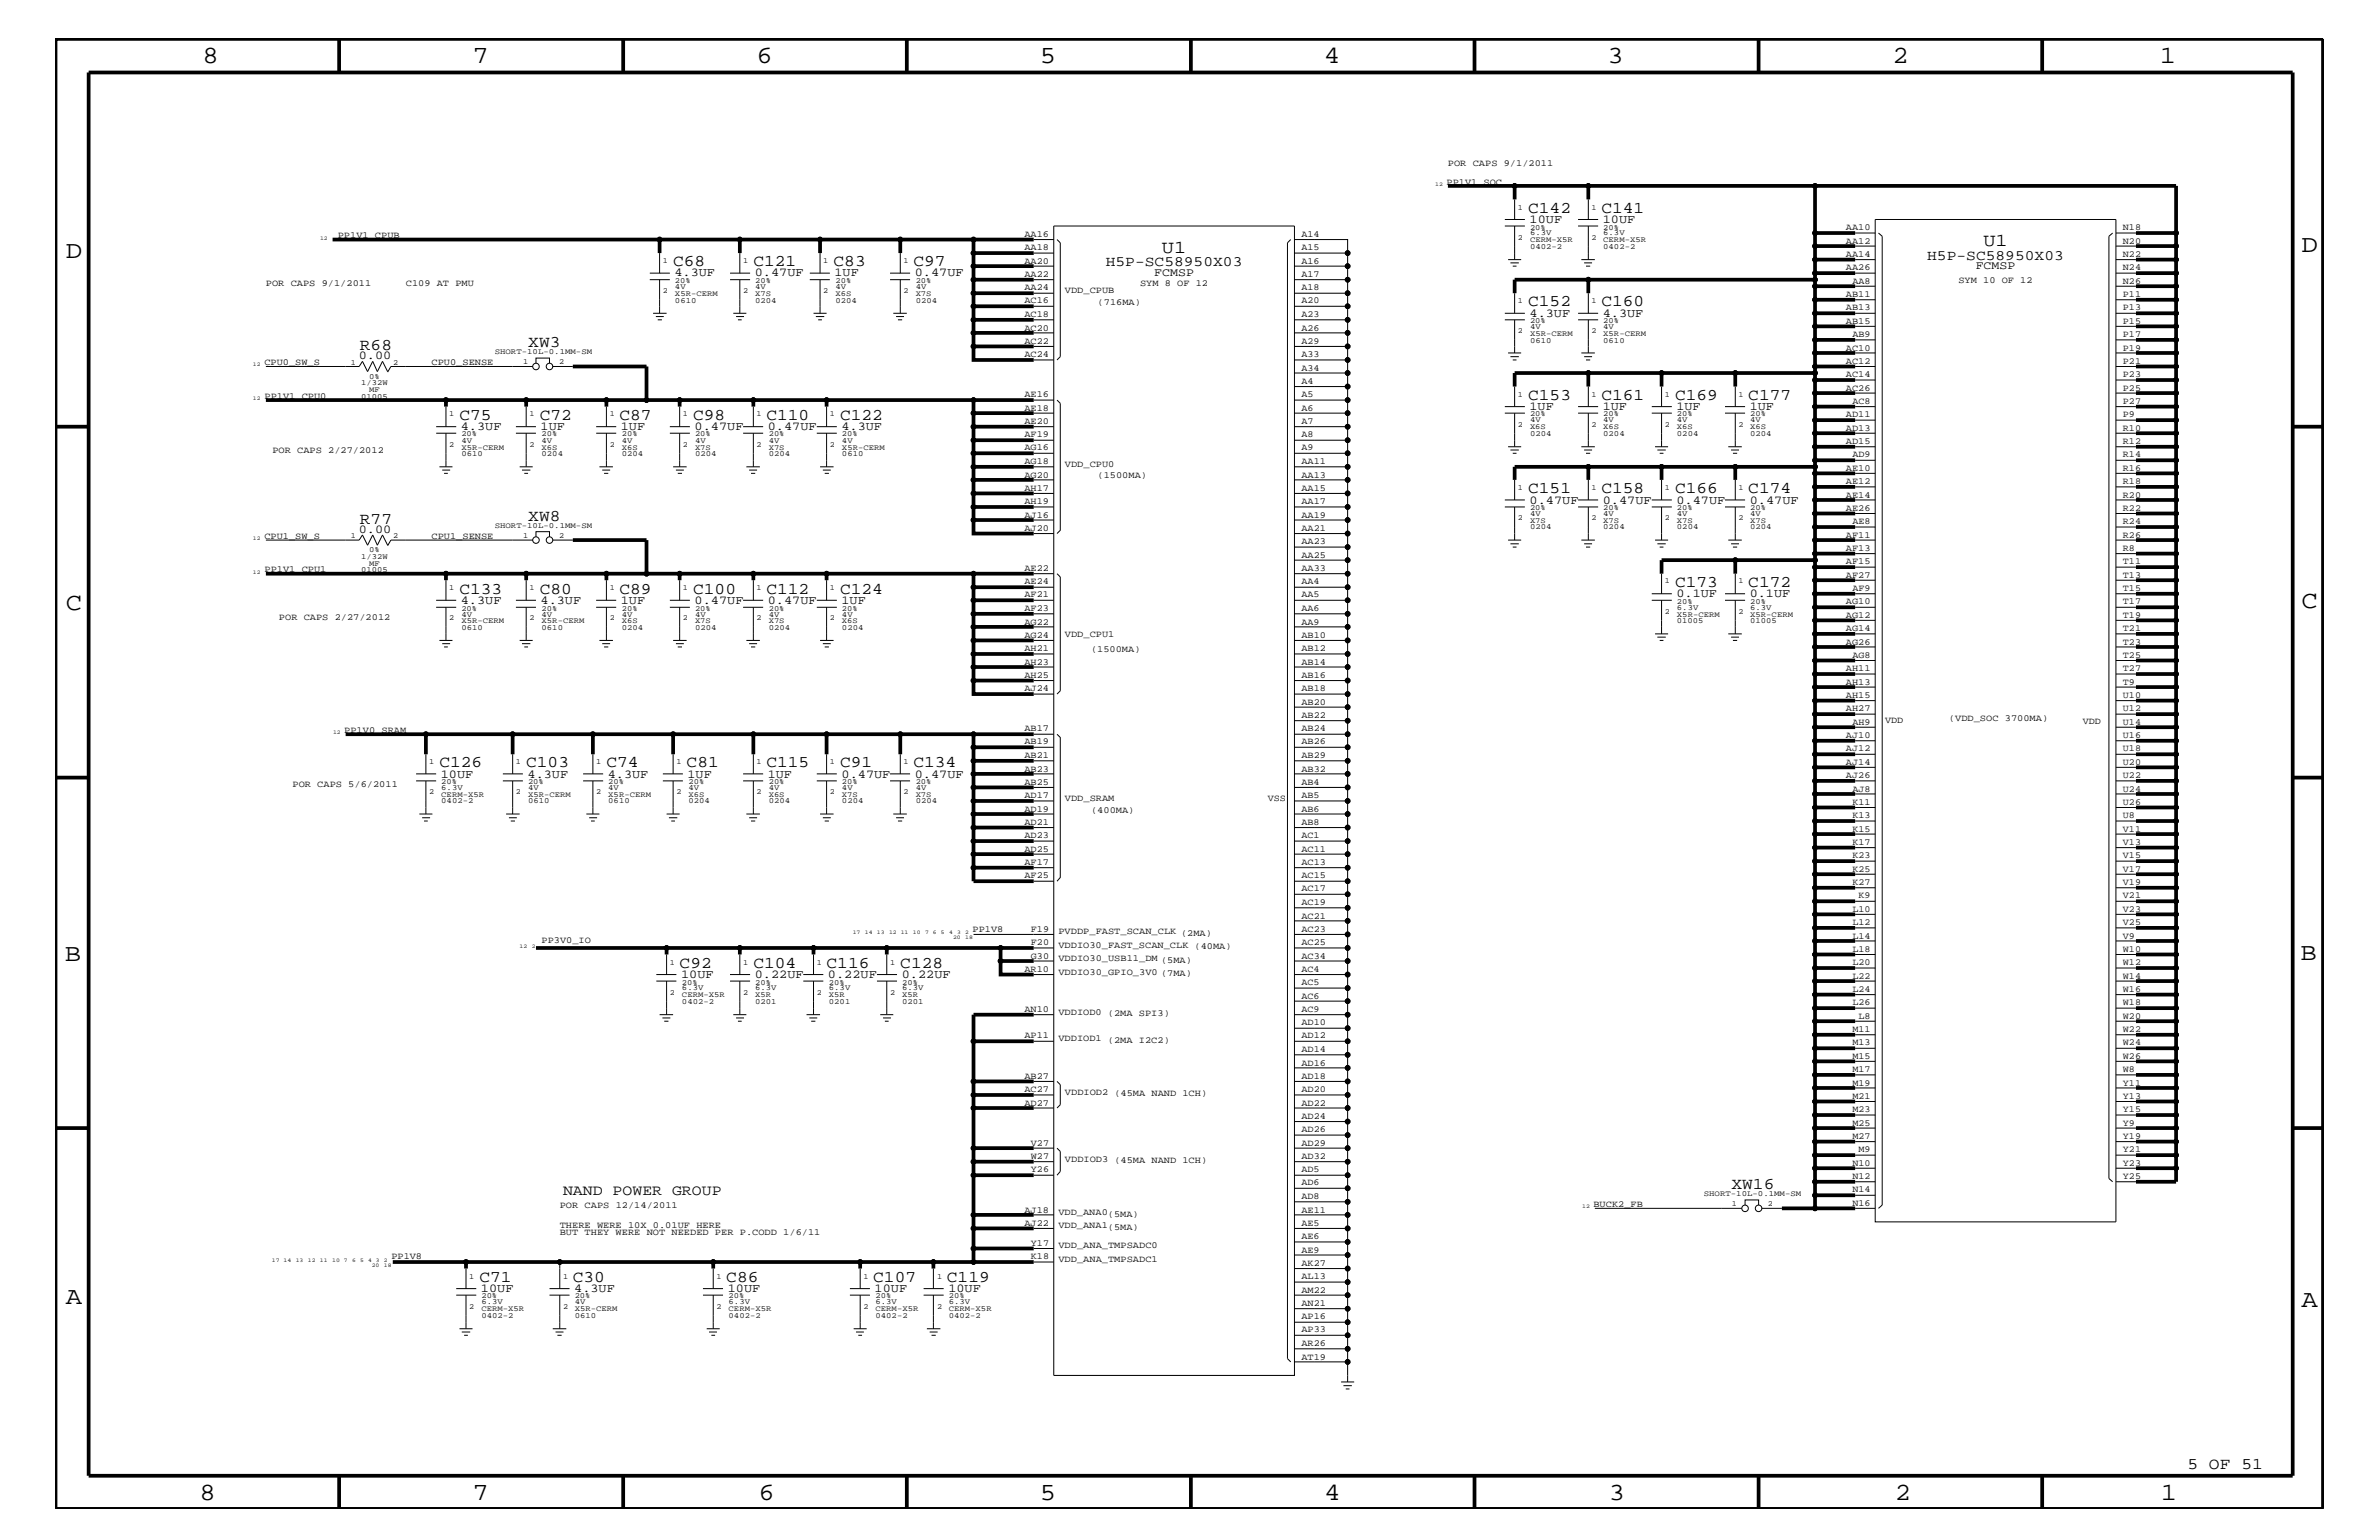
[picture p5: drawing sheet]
<svg xmlns="http://www.w3.org/2000/svg" width="432mm" height="279mm" viewBox="0 0 432 279" stroke-linecap="round" stroke-linejoin="round" font-family="sans-serif">
<defs><g id="words">
<g font-size="4.5">
<text x="36.7" y="11.5">8</text>
<text x="85.8" y="11.5">7</text>
<text x="137.3" y="11.5">6</text>
<text x="188.7" y="11.5">5</text>
<text x="240.3" y="11.5">4</text>
<text x="291.8" y="11.5">3</text>
<text x="343.5" y="11.5">2</text>
<text x="392" y="11.5">1</text>
<text x="11.9" y="46.8">D</text>
<text x="417.7" y="45.7">D</text>
<text x="11.9" y="110.6">C</text>
<text x="417.7" y="110.3">C</text>
<text x="11.8" y="174.3">B</text>
<text x="417.6" y="174.2">B</text>
<text x="11.9" y="236.7">A</text>
<text x="417.7" y="237.1">A</text>
<text x="36.2" y="272.1">8</text>
<text x="85.8" y="272.1">7</text>
<text x="137.7" y="272.1">6</text>
<text x="188.7" y="272.1">5</text>
<text x="240.4" y="272.1">4</text>
<text x="292" y="272.1">3</text>
<text x="343.9" y="272.1">2</text>
<text x="392.2" y="272.1">1</text>
</g>
<g font-size="3.3">
<text x="210.9" y="45.8">U1</text>
<text x="360" y="44.6">U1</text>
</g>
<g font-size="3">
<text x="277.4" y="38.6">C142</text>
<text x="290.7" y="38.6">C141</text>
<text x="122.2" y="48.3">C68</text>
<text x="136.7" y="48.3">C121</text>
<text x="151.3" y="48.3">C83</text>
<text x="165.8" y="48.3">C97</text>
<text x="277.4" y="55.6">C152</text>
<text x="290.7" y="55.6">C160</text>
<text x="65.3" y="63.4">R68</text>
<text x="95.9" y="63">XW3</text>
<text x="83.4" y="76.2">C75</text>
<text x="98" y="76.2">C72</text>
<text x="112.4" y="76.2">C87</text>
<text x="125.8" y="76.2">C98</text>
<text x="139.1" y="76.2">C110</text>
<text x="152.5" y="76.2">C122</text>
<text x="277.4" y="72.6">C153</text>
<text x="290.7" y="72.6">C161</text>
<text x="304" y="72.6">C169</text>
<text x="317.3" y="72.6">C177</text>
<text x="277.4" y="89.5">C151</text>
<text x="290.7" y="89.5">C158</text>
<text x="304" y="89.5">C166</text>
<text x="317.3" y="89.5">C174</text>
<text x="65.3" y="95">R77</text>
<text x="95.9" y="94.5">XW8</text>
<text x="83.4" y="107.7">C133</text>
<text x="98" y="107.7">C80</text>
<text x="112.4" y="107.7">C89</text>
<text x="125.8" y="107.7">C100</text>
<text x="139.1" y="107.7">C112</text>
<text x="152.5" y="107.7">C124</text>
<text x="304" y="106.5">C173</text>
<text x="317.3" y="106.5">C172</text>
<text x="79.8" y="139.2">C126</text>
<text x="95.5" y="139.2">C103</text>
<text x="110.1" y="139.2">C74</text>
<text x="124.6" y="139.2">C81</text>
<text x="139.1" y="139.2">C115</text>
<text x="152.5" y="139.2">C91</text>
<text x="165.8" y="139.2">C134</text>
<text x="123.4" y="175.6">C92</text>
<text x="136.7" y="175.6">C104</text>
<text x="150" y="175.6">C116</text>
<text x="163.4" y="175.6">C128</text>
<text x="314.3" y="215.8">XW16</text>
<text x="87" y="232.6">C71</text>
<text x="104" y="232.6">C30</text>
<text x="131.8" y="232.6">C86</text>
<text x="158.5" y="232.6">C107</text>
<text x="171.9" y="232.6">C119</text>
<text x="397" y="266.5">5 OF 51</text>
</g>
<text font-size="2.7" x="102.2" y="216.9">NAND POWER GROUP</text>
<g font-size="2.6">
<text x="349.8" y="47.1">H5P-SC58950X03</text>
<text x="200.7" y="48.3">H5P-SC58950X03</text>
</g>
<g font-size="2.2">
<text x="277.6" y="40.4">10UF</text>
<text x="290.9" y="40.4">10UF</text>
<text x="122.4" y="50.2">4.3UF</text>
<text x="137" y="50.2">0.47UF</text>
<text x="151.5" y="50.2">1UF</text>
<text x="166" y="50.2">0.47UF</text>
<text x="277.6" y="57.4">4.3UF</text>
<text x="290.9" y="57.4">4.3UF</text>
<text x="65.1" y="65.1">0.00</text>
<text x="277.6" y="74.4">1UF</text>
<text x="290.9" y="74.4">1UF</text>
<text x="304.3" y="74.4">1UF</text>
<text x="317.6" y="74.4">1UF</text>
<text x="83.7" y="78">4.3UF</text>
<text x="98.1" y="78">1UF</text>
<text x="112.7" y="78">1UF</text>
<text x="126.1" y="78">0.47UF</text>
<text x="139.4" y="78">0.47UF</text>
<text x="152.7" y="78">4.3UF</text>
<text x="277.6" y="91.4">0.47UF</text>
<text x="290.9" y="91.4">0.47UF</text>
<text x="304.3" y="91.4">0.47UF</text>
<text x="317.6" y="91.4">0.47UF</text>
<text x="65.1" y="96.7">0.00</text>
<text x="83.7" y="109.5">4.3UF</text>
<text x="98.1" y="109.5">4.3UF</text>
<text x="112.7" y="109.5">1UF</text>
<text x="126.1" y="109.5">0.47UF</text>
<text x="139.4" y="109.5">0.47UF</text>
<text x="152.7" y="109.5">1UF</text>
<text x="304.3" y="108.3">0.1UF</text>
<text x="317.6" y="108.3">0.1UF</text>
<text x="80" y="141.1">10UF</text>
<text x="95.8" y="141.1">4.3UF</text>
<text x="110.3" y="141.1">4.3UF</text>
<text x="124.8" y="141.1">1UF</text>
<text x="139.4" y="141.1">1UF</text>
<text x="152.7" y="141.1">0.47UF</text>
<text x="166" y="141.1">0.47UF</text>
<text x="123.6" y="177.4">10UF</text>
<text x="137" y="177.4">0.22UF</text>
<text x="150.3" y="177.4">0.22UF</text>
<text x="163.7" y="177.4">0.22UF</text>
<text x="87.3" y="234.4">10UF</text>
<text x="104.2" y="234.4">4.3UF</text>
<text x="132.1" y="234.4">10UF</text>
<text x="158.8" y="234.4">10UF</text>
<text x="172.1" y="234.4">10UF</text>
</g>
<g font-size="2.1">
<text x="209.5" y="50.2">FCMSP</text>
<text x="358.6" y="48.9">FCMSP</text>
</g>
<g font-size="1.7">
<text x="262.6" y="33.6">PP1V1_SOC</text>
<text x="262.8" y="30.2">POR CAPS 9/1/2011</text>
<text x="335" y="41.8">AA10</text>
<text x="385.3" y="41.8">N18</text>
<text x="61.3" y="43.2">PP1V1_CPUB</text>
<text x="185.9" y="43">AA16</text>
<text x="185.9" y="45.4">AA18</text>
<text x="185.9" y="47.9">AA20</text>
<text x="236.2" y="43">A14</text>
<text x="236.2" y="45.4">A15</text>
<text x="236.2" y="47.9">A16</text>
<text x="335" y="44.2">AA12</text>
<text x="335" y="46.6">AA14</text>
<text x="385.3" y="44.2">N20</text>
<text x="385.3" y="46.6">N22</text>
<text x="48.3" y="51.9">POR CAPS 9/1/2011</text>
<text x="73.7" y="51.9">C109 AT PMU</text>
<text x="185.9" y="50.2">AA22</text>
<text x="185.9" y="52.7">AA24</text>
<text x="193.3" y="53.2">VDD_CPUB</text>
<text x="206.9" y="51.9">SYM 8 OF 12</text>
<text x="236.2" y="50.2">A17</text>
<text x="236.2" y="52.7">A18</text>
<text x="335" y="49.1">AA26</text>
<text x="335" y="53.9">AB11</text>
<text x="336.2" y="51.5">AA8</text>
<text x="355.5" y="51.3">SYM 10 OF 12</text>
<text x="385.3" y="49.1">N24</text>
<text x="385.3" y="51.5">N26</text>
<text x="385.3" y="53.9">P11</text>
<text x="185.9" y="55.1">AC16</text>
<text x="185.9" y="57.5">AC18</text>
<text x="185.9" y="60">AC20</text>
<text x="199.2" y="55.3">(716MA)</text>
<text x="236.2" y="55.1">A20</text>
<text x="236.2" y="57.5">A23</text>
<text x="236.2" y="60">A26</text>
<text x="335" y="56.3">AB13</text>
<text x="335" y="58.7">AB15</text>
<text x="385.3" y="56.3">P13</text>
<text x="385.3" y="58.7">P15</text>
<text x="185.9" y="62.3">AC22</text>
<text x="185.9" y="64.8">AC24</text>
<text x="236.2" y="62.3">A29</text>
<text x="236.2" y="64.8">A33</text>
<text x="335" y="66">AC12</text>
<text x="335" y="63.6">AC10</text>
<text x="336.2" y="61.2">AB9</text>
<text x="385.3" y="61.2">P17</text>
<text x="385.3" y="63.6">P19</text>
<text x="385.3" y="66">P21</text>
<text x="48" y="66.2">CPU0_SW_S</text>
<text x="78.3" y="66.2">CPU0_SENSE</text>
<text x="236.2" y="69.6">A4</text>
<text x="236.2" y="67.3">A34</text>
<text x="335" y="68.4">AC14</text>
<text x="335" y="70.9">AC26</text>
<text x="385.3" y="68.4">P23</text>
<text x="385.3" y="70.9">P25</text>
<text x="48" y="72.3">PP1V1_CPU0</text>
<text x="185.9" y="72.1">AE16</text>
<text x="185.9" y="74.5">AE18</text>
<text x="185.9" y="76.9">AE20</text>
<text x="236.2" y="72.1">A5</text>
<text x="236.2" y="74.5">A6</text>
<text x="236.2" y="76.9">A7</text>
<text x="335" y="75.7">AD11</text>
<text x="336.2" y="73.3">AC8</text>
<text x="385.3" y="75.7">P9</text>
<text x="385.3" y="73.3">P27</text>
<text x="49.4" y="82.2">POR CAPS 2/27/2012</text>
<text x="185.9" y="79.4">AF19</text>
<text x="185.9" y="81.7">AG16</text>
<text x="236.2" y="79.4">A8</text>
<text x="236.2" y="81.7">A9</text>
<text x="335" y="78.2">AD13</text>
<text x="335" y="80.5">AD15</text>
<text x="336.2" y="83">AD9</text>
<text x="385.3" y="78.2">R10</text>
<text x="385.3" y="80.5">R12</text>
<text x="385.3" y="83">R14</text>
<text x="185.9" y="84.2">AG18</text>
<text x="185.9" y="86.6">AG20</text>
<text x="185.9" y="89">AH17</text>
<text x="193.3" y="84.7">VDD_CPU0</text>
<text x="199.2" y="86.8">(1500MA)</text>
<text x="236.2" y="84.2">AA11</text>
<text x="236.2" y="86.6">AA13</text>
<text x="236.2" y="89">AA15</text>
<text x="335" y="85.4">AE10</text>
<text x="335" y="87.8">AE12</text>
<text x="385.3" y="85.4">R16</text>
<text x="385.3" y="87.8">R18</text>
<text x="185.9" y="91.5">AH19</text>
<text x="185.9" y="93.9">AJ16</text>
<text x="236.2" y="91.5">AA17</text>
<text x="236.2" y="93.9">AA19</text>
<text x="335" y="90.3">AE14</text>
<text x="335" y="92.7">AE26</text>
<text x="336.2" y="95.1">AE8</text>
<text x="385.3" y="90.3">R20</text>
<text x="385.3" y="92.7">R22</text>
<text x="385.3" y="95.1">R24</text>
<text x="48" y="97.7">CPU1_SW_S</text>
<text x="78.3" y="97.7">CPU1_SENSE</text>
<text x="185.9" y="96.3">AJ20</text>
<text x="236.2" y="96.3">AA21</text>
<text x="236.2" y="98.7">AA23</text>
<text x="236.2" y="101.2">AA25</text>
<text x="335" y="97.6">AF11</text>
<text x="335" y="99.9">AF13</text>
<text x="385.3" y="97.6">R26</text>
<text x="385.3" y="99.9">R8</text>
<text x="48" y="103.8">PP1V1_CPU1</text>
<text x="185.9" y="103.6">AE22</text>
<text x="185.9" y="106">AE24</text>
<text x="236.2" y="103.6">AA33</text>
<text x="236.2" y="106">AA4</text>
<text x="335" y="102.4">AF15</text>
<text x="335" y="104.8">AF27</text>
<text x="336.2" y="107.2">AF9</text>
<text x="385.3" y="104.8">T13</text>
<text x="385.3" y="107.2">T15</text>
<text x="385.3" y="102.4">T11</text>
<text x="50.6" y="112.6">POR CAPS 2/27/2012</text>
<text x="185.9" y="108.4">AF21</text>
<text x="185.9" y="110.9">AF23</text>
<text x="185.9" y="113.3">AG22</text>
<text x="236.2" y="108.4">AA5</text>
<text x="236.2" y="110.9">AA6</text>
<text x="236.2" y="113.3">AA9</text>
<text x="335" y="109.7">AG10</text>
<text x="335" y="112">AG12</text>
<text x="385.3" y="109.7">T17</text>
<text x="385.3" y="112">T19</text>
<text x="185.9" y="115.7">AG24</text>
<text x="185.9" y="118.1">AH21</text>
<text x="193.3" y="115.6">VDD_CPU1</text>
<text x="198" y="118.3">(1500MA)</text>
<text x="236.2" y="115.7">AB10</text>
<text x="236.2" y="118.1">AB12</text>
<text x="335" y="114.5">AG14</text>
<text x="335" y="117">AG26</text>
<text x="336.2" y="119.3">AG8</text>
<text x="385.3" y="114.5">T21</text>
<text x="385.3" y="117">T23</text>
<text x="385.3" y="119.3">T25</text>
<text x="185.9" y="120.6">AH23</text>
<text x="185.9" y="123">AH25</text>
<text x="185.9" y="125.4">AJ24</text>
<text x="236.2" y="120.6">AB14</text>
<text x="236.2" y="123">AB16</text>
<text x="236.2" y="125.4">AB18</text>
<text x="335" y="121.8">AH11</text>
<text x="335" y="124.2">AH13</text>
<text x="385.3" y="121.8">T27</text>
<text x="385.3" y="124.2">T9</text>
<text x="236.2" y="127.9">AB20</text>
<text x="236.2" y="130.2">AB22</text>
<text x="335" y="126.6">AH15</text>
<text x="335" y="129.1">AH27</text>
<text x="336.2" y="131.5">AH9</text>
<text x="342.1" y="131.3">VDD</text>
<text x="353.7" y="130.8">(VDD_SOC 3700MA)</text>
<text x="378" y="131.3">VDD</text>
<text x="385.3" y="126.6">U10</text>
<text x="385.3" y="129.1">U12</text>
<text x="385.3" y="131.5">U14</text>
<text x="62.5" y="133">PP1V0_SRAM</text>
<text x="185.9" y="132.7">AB17</text>
<text x="185.9" y="135.1">AB19</text>
<text x="185.9" y="137.5">AB21</text>
<text x="236.2" y="132.7">AB24</text>
<text x="236.2" y="135.1">AB26</text>
<text x="236.2" y="137.5">AB29</text>
<text x="335" y="133.9">AJ10</text>
<text x="335" y="136.3">AJ12</text>
<text x="385.3" y="133.9">U16</text>
<text x="385.3" y="136.3">U18</text>
<text x="53.1" y="142.9">POR CAPS 5/6/2011</text>
<text x="185.9" y="140">AB23</text>
<text x="185.9" y="142.4">AB25</text>
<text x="236.2" y="140">AB32</text>
<text x="236.2" y="142.4">AB4</text>
<text x="335" y="138.7">AJ14</text>
<text x="335" y="141.2">AJ26</text>
<text x="336.2" y="143.6">AJ8</text>
<text x="385.3" y="138.7">U20</text>
<text x="385.3" y="141.2">U22</text>
<text x="385.3" y="143.6">U24</text>
<text x="185.9" y="144.8">AD17</text>
<text x="185.9" y="147.3">AD19</text>
<text x="185.9" y="149.6">AD21</text>
<text x="193.3" y="145.3">VDD_SRAM</text>
<text x="198" y="147.4">(400MA)</text>
<text x="230.1" y="145.3">VSS</text>
<text x="236.2" y="144.8">AB5</text>
<text x="236.2" y="147.3">AB6</text>
<text x="236.2" y="149.6">AB8</text>
<text x="336.2" y="146">K11</text>
<text x="336.2" y="148.4">K13</text>
<text x="385.3" y="146">U26</text>
<text x="385.3" y="148.4">U8</text>
<text x="185.9" y="152.1">AD23</text>
<text x="185.9" y="154.5">AD25</text>
<text x="236.2" y="154.5">AC11</text>
<text x="236.2" y="152.1">AC1</text>
<text x="336.2" y="150.9">K15</text>
<text x="336.2" y="153.3">K17</text>
<text x="336.2" y="155.7">K23</text>
<text x="385.3" y="150.9">V11</text>
<text x="385.3" y="153.3">V13</text>
<text x="385.3" y="155.7">V15</text>
<text x="185.9" y="156.9">AF17</text>
<text x="185.9" y="159.4">AF25</text>
<text x="236.2" y="156.9">AC13</text>
<text x="236.2" y="159.4">AC15</text>
<text x="236.2" y="161.7">AC17</text>
<text x="336.2" y="158.2">K25</text>
<text x="336.2" y="160.6">K27</text>
<text x="385.3" y="158.2">V17</text>
<text x="385.3" y="160.6">V19</text>
<text x="236.2" y="164.2">AC19</text>
<text x="236.2" y="166.7">AC21</text>
<text x="336.2" y="165.4">L10</text>
<text x="336.2" y="167.8">L12</text>
<text x="337.3" y="163">K9</text>
<text x="385.3" y="163">V21</text>
<text x="385.3" y="165.4">V23</text>
<text x="385.3" y="167.8">V25</text>
<text x="98.3" y="171.1">PP3V0_IO</text>
<text x="176.5" y="169">PP1V8</text>
<text x="187.1" y="169">F19</text>
<text x="187.1" y="171.5">F20</text>
<text x="187.1" y="173.9">G30</text>
<text x="192.1" y="172">VDDIO30_FAST_SCAN_CLK (40MA)</text>
<text x="192.1" y="169.5">PVDDP_FAST_SCAN_CLK (2MA)</text>
<text x="236.2" y="169">AC23</text>
<text x="236.2" y="171.5">AC25</text>
<text x="236.2" y="173.9">AC34</text>
<text x="336.2" y="170.3">L14</text>
<text x="336.2" y="172.7">L18</text>
<text x="385.3" y="170.3">V9</text>
<text x="385.3" y="172.7">W10</text>
<text x="185.9" y="176.3">AR10</text>
<text x="192.1" y="176.8">VDDIO30_GPIO_3V0 (7MA)</text>
<text x="192.1" y="174.4">VDDIO30_USB11_DM (5MA)</text>
<text x="236.2" y="176.3">AC4</text>
<text x="236.2" y="178.8">AC5</text>
<text x="336.2" y="175.1">L20</text>
<text x="336.2" y="177.6">L22</text>
<text x="336.2" y="179.9">L24</text>
<text x="385.3" y="175.1">W12</text>
<text x="385.3" y="177.6">W14</text>
<text x="385.3" y="179.9">W16</text>
<text x="185.9" y="183.6">AN10</text>
<text x="192.1" y="184.1">VDDIOD0 (2MA SPI3)</text>
<text x="236.2" y="181.2">AC6</text>
<text x="236.2" y="183.6">AC9</text>
<text x="336.2" y="182.4">L26</text>
<text x="337.3" y="184.9">L8</text>
<text x="385.3" y="182.4">W18</text>
<text x="385.3" y="184.9">W20</text>
<text x="185.9" y="188.4">AP11</text>
<text x="192.1" y="188.9">VDDIOD1 (2MA I2C2)</text>
<text x="236.2" y="186">AD10</text>
<text x="236.2" y="188.4">AD12</text>
<text x="236.2" y="190.9">AD14</text>
<text x="336.2" y="187.2">M11</text>
<text x="336.2" y="189.7">M13</text>
<text x="385.3" y="187.2">W22</text>
<text x="385.3" y="189.7">W24</text>
<text x="185.9" y="195.7">AB27</text>
<text x="236.2" y="193.3">AD16</text>
<text x="236.2" y="195.7">AD18</text>
<text x="336.2" y="192.1">M15</text>
<text x="336.2" y="194.5">M17</text>
<text x="336.2" y="197">M19</text>
<text x="385.3" y="192.1">W26</text>
<text x="385.3" y="194.5">W8</text>
<text x="385.3" y="197">Y11</text>
<text x="185.9" y="198.1">AC27</text>
<text x="185.9" y="200.6">AD27</text>
<text x="193.3" y="198.7">VDDIOD2 (45MA NAND 1CH)</text>
<text x="236.2" y="198.1">AD20</text>
<text x="236.2" y="200.6">AD22</text>
<text x="236.2" y="203">AD24</text>
<text x="336.2" y="199.3">M21</text>
<text x="336.2" y="201.8">M23</text>
<text x="385.3" y="199.3">Y13</text>
<text x="385.3" y="201.8">Y15</text>
<text x="187.1" y="207.9">V27</text>
<text x="236.2" y="205.4">AD26</text>
<text x="236.2" y="207.9">AD29</text>
<text x="336.2" y="204.2">M25</text>
<text x="336.2" y="206.6">M27</text>
<text x="337.3" y="209.1">M9</text>
<text x="385.3" y="204.2">Y9</text>
<text x="385.3" y="206.6">Y19</text>
<text x="385.3" y="209.1">Y21</text>
<text x="187.1" y="210.3">W27</text>
<text x="187.1" y="212.7">Y26</text>
<text x="193.3" y="210.8">VDDIOD3 (45MA NAND 1CH)</text>
<text x="236.2" y="210.3">AD32</text>
<text x="236.2" y="212.7">AD5</text>
<text x="236.2" y="215.1">AD6</text>
<text x="336.2" y="211.5">N10</text>
<text x="336.2" y="213.9">N12</text>
<text x="385.3" y="211.5">Y23</text>
<text x="385.3" y="213.9">Y25</text>
<text x="101.6" y="219.2">POR CAPS 12/14/2011</text>
<text x="185.9" y="220">AJ18</text>
<text x="192.1" y="220.4">VDD_ANA0(5MA)</text>
<text x="236.2" y="220">AE11</text>
<text x="236.2" y="217.5">AD8</text>
<text x="289.2" y="219">BUCK2_FB</text>
<text x="336.2" y="216.4">N14</text>
<text x="336.2" y="218.7">N16</text>
<text x="101.6" y="222.9">THERE WERE 10X 0.01UF HERE</text>
<text x="101.6" y="224.1">BUT THEY WERE NOT NEEDED PER P.CODD 1/6/11</text>
<text x="185.9" y="222.4">AJ22</text>
<text x="187.1" y="226">Y17</text>
<text x="192.1" y="226.5">VDD_ANA_TMPSADC0</text>
<text x="192.1" y="222.9">VDD_ANA1(5MA)</text>
<text x="236.2" y="222.4">AE5</text>
<text x="236.2" y="224.8">AE6</text>
<text x="236.2" y="227.3">AE9</text>
<text x="71" y="228.4">PP1V8</text>
<text x="187.1" y="228.5">K18</text>
<text x="192.1" y="229">VDD_ANA_TMPSADC1</text>
<text x="236.2" y="229.6">AK27</text>
<text x="236.2" y="232.1">AL13</text>
<text x="236.2" y="234.6">AM22</text>
<text x="236.2" y="236.9">AN21</text>
<text x="236.2" y="239.4">AP16</text>
<text x="236.2" y="241.8">AP33</text>
<text x="236.2" y="244.2">AR26</text>
<text x="236.2" y="246.7">AT19</text>
</g>
<g font-size="1.4">
<text x="275.5" y="38">1</text>
<text x="277.7" y="41.7">20%</text>
<text x="288.9" y="38">1</text>
<text x="291" y="41.7">20%</text>
<text x="120.3" y="47.7">1</text>
<text x="134.9" y="47.7">1</text>
<text x="149.4" y="47.7">1</text>
<text x="164" y="47.7">1</text>
<text x="275.5" y="43.5">2</text>
<text x="277.7" y="42.7">6.3V</text>
<text x="277.7" y="44">CERM-X5R</text>
<text x="277.7" y="45.2">0402-2</text>
<text x="288.9" y="43.5">2</text>
<text x="291" y="42.7">6.3V</text>
<text x="291" y="44">CERM-X5R</text>
<text x="291" y="45.2">0402-2</text>
<text x="120.3" y="53.2">2</text>
<text x="122.5" y="51.3">20%</text>
<text x="122.5" y="52.4">4V</text>
<text x="122.5" y="53.6">X5R-CERM</text>
<text x="134.9" y="53.2">2</text>
<text x="137.1" y="52.4">4V</text>
<text x="137.1" y="53.6">X7S</text>
<text x="137.1" y="51.3">20%</text>
<text x="149.4" y="53.2">2</text>
<text x="151.6" y="51.3">20%</text>
<text x="151.6" y="52.4">4V</text>
<text x="151.6" y="53.6">X6S</text>
<text x="164" y="53.2">2</text>
<text x="166.2" y="53.6">X7S</text>
<text x="166.2" y="51.3">20%</text>
<text x="166.2" y="52.4">4V</text>
<text x="122.5" y="54.9">0610</text>
<text x="137.1" y="54.9">0204</text>
<text x="151.6" y="54.9">0204</text>
<text x="166.2" y="54.9">0204</text>
<text x="275.5" y="55">1</text>
<text x="277.7" y="58.6">20%</text>
<text x="277.7" y="59.7">4V</text>
<text x="288.9" y="55">1</text>
<text x="291" y="58.6">20%</text>
<text x="291" y="59.7">4V</text>
<text x="89.8" y="64.3">SHORT-10L-0.1MM-SM</text>
<text x="95" y="66">1</text>
<text x="101.5" y="66">2</text>
<text x="275.5" y="60.4">2</text>
<text x="277.7" y="62.2">0610</text>
<text x="277.7" y="60.9">X5R-CERM</text>
<text x="288.9" y="60.4">2</text>
<text x="291" y="62.2">0610</text>
<text x="291" y="60.9">X5R-CERM</text>
<text x="63.7" y="66.2">1</text>
<text x="65.6" y="69.9">1/32W</text>
<text x="67" y="71.1">MF</text>
<text x="67" y="68.7">0%</text>
<text x="71.4" y="66.2">2</text>
<text x="275.5" y="72">1</text>
<text x="288.9" y="72">1</text>
<text x="302.2" y="72">1</text>
<text x="315.6" y="72">1</text>
<text x="65.6" y="72.3">01005</text>
<text x="81.5" y="75.6">1</text>
<text x="96.1" y="75.6">1</text>
<text x="110.7" y="75.6">1</text>
<text x="124" y="75.6">1</text>
<text x="137.3" y="75.6">1</text>
<text x="150.6" y="75.6">1</text>
<text x="275.5" y="77.4">2</text>
<text x="277.7" y="77.9">X6S</text>
<text x="277.7" y="75.6">20%</text>
<text x="277.7" y="76.7">4V</text>
<text x="288.9" y="77.4">2</text>
<text x="291" y="77.9">X6S</text>
<text x="291" y="75.6">20%</text>
<text x="291" y="76.7">4V</text>
<text x="302.2" y="77.4">2</text>
<text x="304.4" y="77.9">X6S</text>
<text x="304.4" y="76.7">4V</text>
<text x="304.4" y="75.6">20%</text>
<text x="315.6" y="77.4">2</text>
<text x="317.7" y="77.9">X6S</text>
<text x="317.7" y="75.6">20%</text>
<text x="317.7" y="76.7">4V</text>
<text x="81.5" y="81.1">2</text>
<text x="83.7" y="80.3">4V</text>
<text x="83.7" y="82.7">0610</text>
<text x="83.7" y="81.6">X5R-CERM</text>
<text x="83.7" y="79.2">20%</text>
<text x="96.1" y="81.1">2</text>
<text x="98.3" y="79.2">20%</text>
<text x="98.3" y="80.3">4V</text>
<text x="98.3" y="82.7">0204</text>
<text x="98.3" y="81.6">X6S</text>
<text x="110.7" y="81.1">2</text>
<text x="112.9" y="79.2">20%</text>
<text x="112.9" y="81.6">X6S</text>
<text x="112.9" y="82.7">0204</text>
<text x="112.9" y="80.3">4V</text>
<text x="124" y="81.1">2</text>
<text x="126.2" y="82.7">0204</text>
<text x="126.2" y="80.3">4V</text>
<text x="126.2" y="81.6">X7S</text>
<text x="126.2" y="79.2">20%</text>
<text x="137.3" y="81.1">2</text>
<text x="139.5" y="81.6">X7S</text>
<text x="139.5" y="79.2">20%</text>
<text x="139.5" y="80.3">4V</text>
<text x="139.5" y="82.7">0204</text>
<text x="150.6" y="81.1">2</text>
<text x="152.8" y="82.7">0610</text>
<text x="152.8" y="81.6">X5R-CERM</text>
<text x="152.8" y="80.3">4V</text>
<text x="152.8" y="79.2">20%</text>
<text x="277.7" y="79.1">0204</text>
<text x="291" y="79.1">0204</text>
<text x="304.4" y="79.1">0204</text>
<text x="317.7" y="79.1">0204</text>
<text x="275.5" y="88.9">1</text>
<text x="288.9" y="88.9">1</text>
<text x="302.2" y="88.9">1</text>
<text x="315.6" y="88.9">1</text>
<text x="89.8" y="95.9">SHORT-10L-0.1MM-SM</text>
<text x="275.5" y="94.3">2</text>
<text x="277.7" y="94.9">X7S</text>
<text x="277.7" y="92.6">20%</text>
<text x="277.7" y="93.7">4V</text>
<text x="288.9" y="94.3">2</text>
<text x="291" y="94.9">X7S</text>
<text x="291" y="92.6">20%</text>
<text x="291" y="93.7">4V</text>
<text x="302.2" y="94.3">2</text>
<text x="304.4" y="93.7">4V</text>
<text x="304.4" y="94.9">X7S</text>
<text x="304.4" y="92.6">20%</text>
<text x="315.6" y="94.3">2</text>
<text x="317.7" y="94.9">X7S</text>
<text x="317.7" y="92.6">20%</text>
<text x="317.7" y="93.7">4V</text>
<text x="63.7" y="97.6">1</text>
<text x="65.6" y="101.4">1/32W</text>
<text x="67" y="100.2">0%</text>
<text x="71.4" y="97.6">2</text>
<text x="95" y="97.6">1</text>
<text x="101.5" y="97.6">2</text>
<text x="277.7" y="96">0204</text>
<text x="291" y="96">0204</text>
<text x="304.4" y="96">0204</text>
<text x="317.7" y="96">0204</text>
<text x="65.6" y="103.8">01005</text>
<text x="67" y="102.6">MF</text>
<text x="81.5" y="107.1">1</text>
<text x="96.1" y="107.1">1</text>
<text x="110.7" y="107.1">1</text>
<text x="124" y="107.1">1</text>
<text x="137.3" y="107.1">1</text>
<text x="150.6" y="107.1">1</text>
<text x="302.2" y="105.9">1</text>
<text x="315.6" y="105.9">1</text>
<text x="81.5" y="112.6">2</text>
<text x="83.7" y="113.1">X5R-CERM</text>
<text x="83.7" y="111.9">4V</text>
<text x="83.7" y="110.8">20%</text>
<text x="96.1" y="112.6">2</text>
<text x="98.3" y="110.8">20%</text>
<text x="98.3" y="113.1">X5R-CERM</text>
<text x="98.3" y="111.9">4V</text>
<text x="110.7" y="112.6">2</text>
<text x="112.9" y="113.1">X6S</text>
<text x="112.9" y="110.8">20%</text>
<text x="112.9" y="111.9">4V</text>
<text x="124" y="112.6">2</text>
<text x="126.2" y="111.9">4V</text>
<text x="126.2" y="113.1">X7S</text>
<text x="126.2" y="110.8">20%</text>
<text x="137.3" y="112.6">2</text>
<text x="139.5" y="113.1">X7S</text>
<text x="139.5" y="110.8">20%</text>
<text x="139.5" y="111.9">4V</text>
<text x="150.6" y="112.6">2</text>
<text x="152.8" y="113.1">X6S</text>
<text x="152.8" y="111.9">4V</text>
<text x="152.8" y="110.8">20%</text>
<text x="302.2" y="111.4">2</text>
<text x="304.4" y="113.1">01005</text>
<text x="304.4" y="111.9">X5R-CERM</text>
<text x="304.4" y="110.6">6.3V</text>
<text x="304.4" y="109.5">20%</text>
<text x="315.6" y="111.4">2</text>
<text x="317.7" y="109.5">20%</text>
<text x="317.7" y="111.9">X5R-CERM</text>
<text x="317.7" y="110.6">6.3V</text>
<text x="317.7" y="113.1">01005</text>
<text x="83.7" y="114.2">0610</text>
<text x="98.3" y="114.2">0610</text>
<text x="112.9" y="114.2">0204</text>
<text x="126.2" y="114.2">0204</text>
<text x="139.5" y="114.2">0204</text>
<text x="152.8" y="114.2">0204</text>
<text x="77.9" y="138.6">1</text>
<text x="80.1" y="142.3">20%</text>
<text x="80.1" y="143.4">6.3V</text>
<text x="93.6" y="138.6">1</text>
<text x="95.8" y="142.3">20%</text>
<text x="95.8" y="143.4">4V</text>
<text x="108.2" y="138.6">1</text>
<text x="110.4" y="143.4">4V</text>
<text x="110.4" y="142.3">20%</text>
<text x="122.8" y="138.6">1</text>
<text x="125" y="142.3">20%</text>
<text x="125" y="143.4">4V</text>
<text x="137.3" y="138.6">1</text>
<text x="139.5" y="142.3">20%</text>
<text x="139.5" y="143.4">4V</text>
<text x="150.6" y="138.6">1</text>
<text x="152.8" y="142.3">20%</text>
<text x="152.8" y="143.4">4V</text>
<text x="164" y="138.6">1</text>
<text x="166.2" y="142.3">20%</text>
<text x="166.2" y="143.4">4V</text>
<text x="77.9" y="144">2</text>
<text x="80.1" y="144.6">CERM-X5R</text>
<text x="80.1" y="145.7">0402-2</text>
<text x="93.6" y="144">2</text>
<text x="95.8" y="145.7">0610</text>
<text x="95.8" y="144.6">X5R-CERM</text>
<text x="108.2" y="144">2</text>
<text x="110.4" y="144.6">X5R-CERM</text>
<text x="110.4" y="145.7">0610</text>
<text x="122.8" y="144">2</text>
<text x="125" y="144.6">X6S</text>
<text x="125" y="145.7">0204</text>
<text x="137.3" y="144">2</text>
<text x="139.5" y="144.6">X6S</text>
<text x="139.5" y="145.7">0204</text>
<text x="150.6" y="144">2</text>
<text x="152.8" y="144.6">X7S</text>
<text x="152.8" y="145.7">0204</text>
<text x="164" y="144">2</text>
<text x="166.2" y="144.6">X7S</text>
<text x="166.2" y="145.7">0204</text>
<text x="121.6" y="175">1</text>
<text x="123.8" y="178.7">20%</text>
<text x="123.8" y="179.7">6.3V</text>
<text x="134.9" y="175">1</text>
<text x="137.1" y="179.7">6.3V</text>
<text x="137.1" y="178.7">20%</text>
<text x="148.3" y="175">1</text>
<text x="150.5" y="178.7">20%</text>
<text x="150.5" y="179.7">6.3V</text>
<text x="161.5" y="175">1</text>
<text x="163.7" y="179.7">6.3V</text>
<text x="163.7" y="178.7">20%</text>
<text x="121.6" y="180.5">2</text>
<text x="123.8" y="181">CERM-X5R</text>
<text x="123.8" y="182.1">0402-2</text>
<text x="134.9" y="180.5">2</text>
<text x="137.1" y="182.1">0201</text>
<text x="137.1" y="181">X5R</text>
<text x="148.3" y="180.5">2</text>
<text x="150.5" y="181">X5R</text>
<text x="150.5" y="182.1">0201</text>
<text x="161.5" y="180.5">2</text>
<text x="163.7" y="182.1">0201</text>
<text x="163.7" y="181">X5R</text>
<text x="309.2" y="217">SHORT-10L-0.1MM-SM</text>
<text x="314.3" y="218.7">1</text>
<text x="320.8" y="218.7">2</text>
<text x="85.2" y="232">1</text>
<text x="102.2" y="232">1</text>
<text x="130" y="232">1</text>
<text x="156.7" y="232">1</text>
<text x="170.1" y="232">1</text>
<text x="85.2" y="237.4">2</text>
<text x="87.4" y="235.6">20%</text>
<text x="87.4" y="239.1">0402-2</text>
<text x="87.4" y="236.7">6.3V</text>
<text x="87.4" y="237.9">CERM-X5R</text>
<text x="102.2" y="237.4">2</text>
<text x="104.3" y="235.6">20%</text>
<text x="104.3" y="239.1">0610</text>
<text x="104.3" y="237.9">X5R-CERM</text>
<text x="104.3" y="236.7">4V</text>
<text x="130" y="237.4">2</text>
<text x="132.2" y="235.6">20%</text>
<text x="132.2" y="236.7">6.3V</text>
<text x="132.2" y="237.9">CERM-X5R</text>
<text x="132.2" y="239.1">0402-2</text>
<text x="156.7" y="237.4">2</text>
<text x="158.9" y="235.6">20%</text>
<text x="158.9" y="236.7">6.3V</text>
<text x="158.9" y="237.9">CERM-X5R</text>
<text x="158.9" y="239.1">0402-2</text>
<text x="170.1" y="237.4">2</text>
<text x="172.2" y="236.7">6.3V</text>
<text x="172.2" y="237.9">CERM-X5R</text>
<text x="172.2" y="239.1">0402-2</text>
<text x="172.2" y="235.6">20%</text>
</g>
<g font-size="1">
<text x="260.5" y="33.7">12</text>
<text x="58.1" y="43.5">12</text>
<text x="45.9" y="66.5">12</text>
<text x="45.9" y="72.6">12</text>
<text x="45.9" y="98">12</text>
<text x="45.9" y="104.1">12</text>
<text x="60.5" y="133.2">12</text>
<text x="94.3" y="172">12</text>
<text x="96.5" y="172">2</text>
<text x="154.8" y="169.5">17</text>
<text x="157" y="169.5">14</text>
<text x="159.2" y="169.5">13</text>
<text x="161.4" y="169.5">12 11</text>
<text x="165.7" y="169.5">10</text>
<text x="167.9" y="169.5">7</text>
<text x="169.3" y="169.5">6</text>
<text x="170.8" y="169.5">5</text>
<text x="172.3" y="169.5">4</text>
<text x="173" y="170.4">20</text>
<text x="173.7" y="169.5">3</text>
<text x="175.2" y="169.5">2</text>
<text x="175.2" y="170.4">18</text>
<text x="287.2" y="219.2">12</text>
<text x="49.4" y="229">17 14</text>
<text x="53.7" y="229">13</text>
<text x="55.9" y="229">12</text>
<text x="58.1" y="229">11</text>
<text x="60.3" y="229">10 7</text>
<text x="63.9" y="229">6</text>
<text x="65.4" y="229">5</text>
<text x="66.8" y="229">4</text>
<text x="67.5" y="229.8">20</text>
<text x="68.2" y="229">3</text>
<text x="69.7" y="229">2</text>
<text x="69.7" y="229.8">18</text>
</g>
</g></defs>
<g fill="none" stroke="#000" stroke-width=".18">
<path d="M273.1 39.8h3.7M274.9 36.2v3.6M286.4 39.8h3.7M288.3 36.2v3.6M340.4 39.8h43.6v181.9h-43.6zM117.9 50.7h3.7M117.9 49.6h3.7M118.5 56.8h2.5M119 57.4h1.5M119.4 58h.7M119.7 45.9v3.7M119.7 50.7v6.1"/>
<path d="M132.5 50.7h3.6M132.5 49.6h3.6M133.1 56.8h2.4M133.6 57.4h1.4M133.9 58h.7M134.3 45.9v3.7M134.3 50.7v6.1M147 50.7h3.6M147 49.6h3.6M147.7 56.8h2.3M148.1 57.4h1.5M148.5 58h.7"/>
<path d="M148.8 45.9v3.7M148.8 50.7v6.1M161.5 50.7h3.7M161.5 49.6h3.7M162.1 56.8h2.5M162.6 57.4h1.5M163 58h.7M163.4 45.9v3.7M163.4 50.7v6.1M187.6 50.7h3.7M187.6 58h3.7M187.6 48.3h3.7"/>
<path d="M187.6 43.5h3.7M187.6 55.6h3.7M187.6 53.2h3.7M187.6 45.9h3.7M191.3 41h43.7v208.5h-43.7zM191.9 43.5l.5 .6v20.6l-.5 .6M234.3 43.5l-.6 .6v202.4l.6 .6M235 55.6h9.6v2.4h-9.6M235 50.7h9.6v4.9M235 48.3h9.6v2.4M235 43.5h9.6v4.8M235 53.2h9.6"/>
<path d="M235 45.9h9.6M244.6 58v2.4M273.1 56.8h3.7M273.1 58h3.7M273.1 41h3.7M273.7 47.1h2.4M274.2 47.7h1.5M274.6 48.3h.7M274.9 41v6.1M274.9 53.2v3.6M274.9 58v6M286.4 56.8h3.7"/>
<path d="M286.4 58h3.7M286.4 41h3.7M287 47.1h2.5M287.5 47.7h1.5M287.9 48.3h.7M288.3 41v6.1M288.3 53.2v3.6M288.3 58v6M336.7 49.6h3.7M336.7 56.8h3.7M336.7 47.1h3.7M336.7 42.3h3.7"/>
<path d="M336.7 44.6h3.7M336.7 51.9h3.7M336.7 54.4h3.7M336.7 59.2h3.7M341 42.3l.6 .6v175.7l-.6 .6M383.5 42.3l-.7 .6v170.9l.7 .6M384 49.6h3.7M384 56.8h3.7M384 47.1h3.7M384 42.3h3.7M384 44.6h3.7M384 51.9h3.7"/>
<path d="M384 54.4h3.7M384 59.2h3.7M48.3 66.5h16.9l.6-.9 .9 1.8 .9-1.8 .9 1.8 .9-1.8 1 1.8M79.2 78.6h3.6M79.2 77.4h3.6M80.9 73.8v3.6M80.9 78.6v6.1M93.6 78.6h3.7M93.6 77.4h3.7M95.5 73.8v3.6M95.5 78.6v6.1M96.7 66.5h-25.7l-.6 1"/>
<path d="M97.3 65.9v-.9h2.4v.9M100.3 66.5h3.7M108.2 78.6h3.6M108.2 77.4h3.6M110.1 73.8v3.6M110.1 78.6v6.1M121.6 78.6h3.6M121.6 77.4h3.6M123.4 73.8v3.6M123.4 78.6v6.1M134.9 78.6h3.6M134.9 77.4h3.6"/>
<path d="M136.7 73.8v3.6M136.7 78.6v6.1M148.3 78.6h3.6M148.3 77.4h3.6M150 73.8v3.6M150 78.6v6.1M187.6 77.4h3.7M187.6 65.3h3.7M187.6 75h3.7M187.6 79.9h3.7M187.6 72.6h3.7M187.6 60.4h3.7"/>
<path d="M187.6 62.9h3.7M191.9 72.6l.5 .6v23l-.5 .6M235 79.9h9.6v4.8M235 77.4h9.6v2.5M235 72.6h9.6v4.8M235 70.1h9.6v2.5M235 65.3h9.6v4.8M235 60.4h9.6v2.5h-9.6M235 75h9.6M235 67.7h9.6M244.6 62.9v2.4M273.1 75h3.7"/>
<path d="M273.1 73.8h3.7M273.7 64h2.4M274.2 64.7h1.5M274.6 65.3h.7M274.9 70.1v3.7M274.9 75v6.1M286.4 75h3.7M286.4 73.8h3.7M287 64h2.5M287.5 64.7h1.5M287.9 65.3h.7M288.3 70.1v3.7"/>
<path d="M288.3 75v6.1M299.8 75h3.6M299.8 73.8h3.6M301.6 70.1v3.7M301.6 75v6.1M313.1 75h3.6M313.1 73.8h3.6M315 70.1v3.7M315 75v6.1M336.7 78.6h3.7M336.7 64h3.7M336.7 73.8h3.7"/>
<path d="M336.7 66.5h3.7M336.7 68.9h3.7M336.7 71.3h3.7M336.7 61.7h3.7M336.7 76.2h3.7M384 78.6h3.7M384 64h3.7M384 73.8h3.7M384 66.5h3.7M384 68.9h3.7M384 71.3h3.7M384 61.7h3.7"/>
<path d="M384 76.2h3.7M48.3 98h16.9l.6-.9 .9 1.8 .9-1.8 .9 1.8 .9-1.8 1 1.8M79.8 84.7h2.3M80.3 85.3h1.4M80.6 85.9h.7M94.3 84.7h2.4M94.7 85.3h1.6M95.2 85.9h.6M96.7 98h-25.7l-.6 1M97.3 97.4v-.9h2.4v.9M100.3 98h3.7M108.8 84.7h2.5"/>
<path d="M109.3 85.3h1.4M109.6 85.9h.8M122.2 84.7h2.4M122.7 85.3h1.4M123 85.9h.8M135.5 84.7h2.4M136 85.3h1.4M136.3 85.9h.8M148.8 84.7h2.5M149.4 85.3h1.4M149.7 85.9h.8M187.6 84.7h3.7"/>
<path d="M187.6 92h3.7M187.6 82.2h3.7M187.6 96.8h3.7M187.6 94.3h3.7M187.6 89.5h3.7M187.6 87.1h3.7M235 99.3h9.6v2.3M235 94.3h9.6v5M235 92h9.6v2.3M235 87.1h9.6v4.9M235 84.7h9.6M235 82.2h9.6"/>
<path d="M235 96.8h9.6M235 89.5h9.6M244.6 84.7v2.4M273.1 92h3.7M273.1 90.7h3.7M273.7 98h2.4M273.7 81.1h2.4M274.2 98.7h1.5M274.2 81.6h1.5M274.6 99.3h.7M274.6 82.2h.7M274.9 87.1v3.6"/>
<path d="M274.9 92v6M286.4 92h3.7M286.4 90.7h3.7M287 98h2.5M287 81.1h2.5M287.5 98.7h1.5M287.5 81.6h1.5M287.9 99.3h.7M287.9 82.2h.7M288.3 87.1v3.6M288.3 92v6M299.8 92h3.6"/>
<path d="M299.8 90.7h3.6M300.4 98h2.4M300.4 81.1h2.4M300.8 98.7h1.5M300.8 81.6h1.5M301.2 99.3h.7M301.2 82.2h.7M301.6 87.1v3.6M301.6 92v6M313.1 92h3.6M313.1 90.7h3.6M313.7 98h2.4"/>
<path d="M313.7 81.1h2.4M314.2 98.7h1.4M314.2 81.6h1.4M314.5 99.3h.8M314.5 82.2h.8M315 87.1v3.6M315 92v6M336.7 85.9h3.7M336.7 90.7h3.7M336.7 98h3.7M336.7 81.1h3.7M336.7 95.6h3.7"/>
<path d="M336.7 83.5h3.7M336.7 88.3h3.7M336.7 93.2h3.7M384 85.9h3.7M384 90.7h3.7M384 98h3.7M384 81.1h3.7M384 95.6h3.7M384 83.5h3.7M384 88.3h3.7M384 93.2h3.7M79.2 110.2h3.6"/>
<path d="M79.2 108.9h3.6M79.8 116.2h2.3M80.3 116.8h1.4M80.6 117.4h.7M80.9 105.3v3.6M80.9 110.2v6M93.6 110.2h3.7M93.6 108.9h3.7M94.3 116.2h2.4M94.7 116.8h1.6M95.2 117.4h.6M95.5 105.3v3.6"/>
<path d="M95.5 110.2v6M108.2 110.2h3.6M108.2 108.9h3.6M108.8 116.2h2.5M109.3 116.8h1.4M109.6 117.4h.8M110.1 105.3v3.6M110.1 110.2v6M121.6 110.2h3.6M121.6 108.9h3.6M122.2 116.2h2.4M122.7 116.8h1.4"/>
<path d="M123 117.4h.8M123.4 105.3v3.6M123.4 110.2v6M134.9 110.2h3.6M134.9 108.9h3.6M135.5 116.2h2.4M136 116.8h1.4M136.3 117.4h.8M136.7 105.3v3.6M136.7 110.2v6M148.3 110.2h3.6M148.3 108.9h3.6"/>
<path d="M148.8 116.2h2.5M149.4 116.8h1.4M149.7 117.4h.8M150 105.3v3.6M150 110.2v6M187.6 116.2h3.7M187.6 108.9h3.7M187.6 118.6h3.7M187.6 113.7h3.7M187.6 111.4h3.7M187.6 106.5h3.7M187.6 104.1h3.7"/>
<path d="M191.9 104.1l.5 .6v20.6l-.5 .6M235 113.7h9.6v2.5M235 111.4h9.6v2.3M235 101.6h9.6v4.9M235 116.2h9.6M235 108.9h9.6M235 118.6h9.6M235 106.5h9.6M235 104.1h9.6M244.6 106.5v4.9M244.6 116.2v4.8M299.8 108.9h3.6"/>
<path d="M299.8 107.7h3.6M300.4 115h2.4M300.8 115.6h1.5M301.2 116.2h.7M301.6 104.1v3.6M301.6 108.9v6.1M313.1 108.9h3.6M313.1 107.7h3.6M313.7 115h2.4M314.2 115.6h1.4M314.5 116.2h.8M315 104.1v3.6"/>
<path d="M315 108.9v6.1M336.7 117.4h3.7M336.7 110.2h3.7M336.7 107.7h3.7M336.7 115h3.7M336.7 100.4h3.7M336.7 102.9h3.7M336.7 105.3h3.7M336.7 119.8h3.7M336.7 112.6h3.7M384 117.4h3.7M384 110.2h3.7"/>
<path d="M384 107.7h3.7M384 115h3.7M384 100.4h3.7M384 102.9h3.7M384 105.3h3.7M384 119.8h3.7M384 112.6h3.7M77.3 136.8v3.6M93 136.8v3.6M107.6 136.8v3.6M122.2 136.8v3.6M136.7 136.8v3.6"/>
<path d="M150 136.8v3.6M163.4 136.8v3.6M187.6 138h3.7M187.6 135.6h3.7M187.6 133.2h3.7M187.6 125.9h3.7M187.6 123.5h3.7M187.6 121h3.7M191.9 133.2l.5 .6v25.4l-.5 .7M235 138h9.6v4.9M235 135.6h9.6v2.4M235 130.8h9.6v4.8"/>
<path d="M235 123.5h9.6v4.8M235 121h9.6v2.5M235 133.2h9.6M235 125.9h9.6M235 128.3h9.6M244.6 128.3v2.5M336.7 129.6h3.7M336.7 122.3h3.7M336.7 127.1h3.7M336.7 124.7h3.7M336.7 131.9h3.7M336.7 134.4h3.7"/>
<path d="M336.7 136.8h3.7M336.7 139.2h3.7M384 129.6h3.7M384 122.3h3.7M384 127.1h3.7M384 124.7h3.7M384 131.9h3.7M384 134.4h3.7M384 136.8h3.7M384 139.2h3.7M75.5 141.7h3.7M75.5 140.4h3.7"/>
<path d="M76.1 147.7h2.4M76.6 148.4h1.5M77 149h.6M77.3 141.7v6M91.3 141.7h3.6M91.3 140.4h3.6M91.9 147.7h2.4M92.4 148.4h1.4M92.7 149h.8M93 141.7v6M105.8 141.7h3.7M105.8 140.4h3.7"/>
<path d="M106.4 147.7h2.4M106.9 148.4h1.5M107.3 149h.7M107.6 141.7v6M120.3 141.7h3.7M120.3 140.4h3.7M121 147.7h2.4M121.4 148.4h1.5M121.8 149h.7M122.2 141.7v6M134.9 141.7h3.6M134.9 140.4h3.6"/>
<path d="M135.5 147.7h2.4M136 148.4h1.4M136.3 149h.8M136.7 141.7v6M148.3 141.7h3.6M148.3 140.4h3.6M148.8 147.7h2.5M149.4 148.4h1.4M149.7 149h.8M150 141.7v6M161.5 141.7h3.7M161.5 140.4h3.7"/>
<path d="M162.1 147.7h2.5M162.6 148.4h1.5M163 149h.7M163.4 141.7v6M187.6 140.4h3.7M187.6 147.7h3.7M187.6 145.3h3.7M187.6 159.9h3.7M187.6 157.4h3.7M187.6 142.9h3.7M187.6 155h3.7M187.6 152.6h3.7"/>
<path d="M187.6 150.1h3.7M235 157.4h9.6v2.5h-9.6M235 152.6h9.6v4.8M235 147.7h9.6v2.4h-9.6M235 142.9h9.6v2.4h-9.6M235 140.4h9.6M235 155h9.6M244.6 145.3v2.4M244.6 150.1v2.5M244.6 159.9v2.3M336.7 141.7h3.7M336.7 149h3.7"/>
<path d="M336.7 151.3h3.7M336.7 144h3.7M336.7 146.5h3.7M336.7 153.8h3.7M336.7 156.2h3.7M336.7 158.6h3.7M384 141.7h3.7M384 149h3.7M384 151.3h3.7M384 144h3.7M384 146.5h3.7M384 153.8h3.7"/>
<path d="M384 156.2h3.7M384 158.6h3.7M119.1 178h3.7M119.1 176.8h3.7M121 173.2v3.6M121 178v6.1M132.5 178h3.6M132.5 176.8h3.6M134.3 173.2v3.6M134.3 178v6.1M145.8 178h3.6M145.8 176.8h3.6"/>
<path d="M147.7 173.2v3.6M147.7 178v6.1M159.2 178h3.6M159.2 176.8h3.6M161 173.2v3.6M161 178v6.1M176.7 169.5h14.6M187.6 176.8h3.7M187.6 174.4h3.7M187.6 172h3.7M235 176.8h9.6v2.5h-9.6M235 172h9.6v2.4h-9.6"/>
<path d="M235 164.7h9.6v4.8M235 162.2h9.6v2.5M235 169.5h9.6M235 167.1h9.6M244.6 169.5v2.5M244.6 174.4v2.4M244.6 179.3v2.3M336.7 178h3.7M336.7 161.1h3.7M336.7 163.5h3.7M336.7 165.9h3.7M336.7 168.3h3.7"/>
<path d="M336.7 170.7h3.7M336.7 173.2h3.7M336.7 175.6h3.7M384 178h3.7M384 161.1h3.7M384 163.5h3.7M384 165.9h3.7M384 168.3h3.7M384 170.7h3.7M384 173.2h3.7M384 175.6h3.7M119.7 184.1h2.5"/>
<path d="M120.2 184.7h1.5M120.6 185.3h.7M133.1 184.1h2.4M133.6 184.7h1.4M133.9 185.3h.7M146.4 184.1h2.4M146.9 184.7h1.4M147.2 185.3h.8M159.8 184.1h2.3M160.3 184.7h1.4M160.6 185.3h.7M187.6 184.1h3.7"/>
<path d="M187.6 188.9h3.7M187.6 198.7h3.7M187.6 196.2h3.7M191.9 196.2l.5 .6v3.6l-.5 .6M235 196.2h9.6v2.5h-9.6M235 191.4h9.6v4.8M235 188.9h9.6v2.5M235 186.5h9.6v2.4M235 181.6h9.6v2.5h-9.6M235 193.7h9.6M244.6 184.1v2.4M244.6 198.7v9.6"/>
<path d="M336.7 185.3h3.7M336.7 180.5h3.7M336.7 182.9h3.7M336.7 187.7h3.7M336.7 190.2h3.7M336.7 192.6h3.7M336.7 195h3.7M336.7 197.4h3.7M336.7 199.8h3.7M384 185.3h3.7M384 180.5h3.7M384 182.9h3.7"/>
<path d="M384 187.7h3.7M384 190.2h3.7M384 192.6h3.7M384 195h3.7M384 197.4h3.7M384 199.8h3.7M187.6 201h3.7M187.6 213.2h3.7M187.6 210.8h3.7M187.6 208.3h3.7M191.9 208.3l.5 .6v3.6l-.5 .7M235 218h9.6v2.4h-9.6"/>
<path d="M235 213.2h9.6v2.4h-9.6M235 208.3h9.6v2.5h-9.6M235 201h9.6M235 205.9h9.6M235 203.5h9.6M244.6 210.8v2.4M244.6 215.6v2.4M289.5 219.2h26.6M316.7 218.6v-.9h2.5v.9M319.8 219.2h3.6M336.7 219.2h3.7M336.7 204.7h3.7"/>
<path d="M336.7 202.3h3.7M336.7 207.1h3.7M336.7 209.6h3.7M336.7 211.9h3.7M336.7 214.4h3.7M336.7 216.9h3.7M384 204.7h3.7M384 202.3h3.7M384 207.1h3.7M384 209.6h3.7M384 211.9h3.7M384 214.4h3.7"/>
<path d="M82.8 235h3.6M82.8 233.8h3.6M84.6 230.2v3.6M84.6 235v6.1M99.7 235h3.7M99.7 233.8h3.7M101.6 229v4.8M101.6 235v6.1M127.6 235h3.6M127.6 233.8h3.6M129.5 230.2v3.6M129.5 235v6.1"/>
<path d="M154.3 235h3.6M154.3 233.8h3.6M156.1 230.2v3.6M156.1 235v6.1M167.6 235h3.7M167.6 233.8h3.7M169.4 230.2v3.6M169.4 235v6.1M187.6 226.5h3.7M187.6 229h3.7M187.6 220.4h3.7M187.6 222.9h3.7"/>
<path d="M235 239.9h9.6v2.4M235 237.4h9.6v2.5M235 235h9.6v2.4M235 227.7h9.6v4.9M235 225.3h9.6v2.4M235 222.9h9.6v2.4M235 232.6h9.6M235 230.2h9.6M244.6 220.4v2.5M244.6 232.6v2.4M83.4 241.1h2.4M83.8 241.7h1.5"/>
<path d="M84.2 242.3h.7M100.3 241.1h2.5M100.8 241.7h1.5M101.2 242.3h.7M128.3 241.1h2.3M128.7 241.7h1.4M129.1 242.3h.7M154.9 241.1h2.4M155.4 241.7h1.4M155.8 242.3h.7M168.2 241.1h2.5M168.7 241.7h1.5"/>
<path d="M169.1 242.3h.7M235 247.1h9.6v3.6M235 244.7h9.6v2.4M235 242.3h9.6v2.4M243.4 250.7h2.4M243.8 251.4h1.6M244.3 252h.6"/>
<circle cx="274.9" cy="33.7" r=".42"/>
<circle cx="288.3" cy="33.7" r=".42"/>
<circle cx="329.4" cy="33.7" r=".42"/>
<circle cx="119.7" cy="43.5" r=".42"/>
<circle cx="134.3" cy="43.5" r=".42"/>
<circle cx="148.8" cy="43.5" r=".42"/>
<circle cx="163.4" cy="43.5" r=".42"/>
<circle cx="176.7" cy="48.3" r=".42"/>
<circle cx="176.7" cy="55.6" r=".42"/>
<circle cx="176.7" cy="58" r=".42"/>
<circle cx="176.7" cy="50.7" r=".42"/>
<circle cx="176.7" cy="45.9" r=".42"/>
<circle cx="176.7" cy="43.5" r=".42"/>
<circle cx="176.7" cy="53.2" r=".42"/>
<circle cx="244.6" cy="58" r=".42"/>
<circle cx="244.6" cy="48.3" r=".42"/>
<circle cx="244.6" cy="55.6" r=".42"/>
<circle cx="244.6" cy="45.9" r=".42"/>
<circle cx="244.6" cy="50.7" r=".42"/>
<circle cx="244.6" cy="53.2" r=".42"/>
<circle cx="288.3" cy="50.7" r=".42"/>
<circle cx="329.4" cy="47.1" r=".42"/>
<circle cx="329.4" cy="49.6" r=".42"/>
<circle cx="329.4" cy="56.8" r=".42"/>
<circle cx="329.4" cy="44.6" r=".42"/>
<circle cx="329.4" cy="50.7" r=".42"/>
<circle cx="329.4" cy="42.3" r=".42"/>
<circle cx="329.4" cy="54.4" r=".42"/>
<circle cx="329.4" cy="51.9" r=".42"/>
<circle cx="329.4" cy="59.2" r=".42"/>
<circle cx="395" cy="49.6" r=".42"/>
<circle cx="395" cy="47.1" r=".42"/>
<circle cx="395" cy="56.8" r=".42"/>
<circle cx="395" cy="51.9" r=".42"/>
<circle cx="395" cy="54.4" r=".42"/>
<circle cx="395" cy="59.2" r=".42"/>
<circle cx="395" cy="42.3" r=".42"/>
<circle cx="395" cy="44.6" r=".42"/>
<circle cx="80.9" cy="72.6" r=".42"/>
<circle cx="95.5" cy="72.6" r=".42"/>
<circle cx="97.3" cy="66.5" r=".59"/>
<circle cx="99.7" cy="66.5" r=".59"/>
<circle cx="110.1" cy="72.6" r=".42"/>
<circle cx="117.3" cy="72.6" r=".42"/>
<circle cx="123.4" cy="72.6" r=".42"/>
<circle cx="136.7" cy="72.6" r=".42"/>
<circle cx="150" cy="72.6" r=".42"/>
<circle cx="176.7" cy="75" r=".42"/>
<circle cx="176.7" cy="62.9" r=".42"/>
<circle cx="176.7" cy="79.9" r=".42"/>
<circle cx="176.7" cy="72.6" r=".42"/>
<circle cx="176.7" cy="77.4" r=".42"/>
<circle cx="176.7" cy="60.4" r=".42"/>
<circle cx="244.6" cy="65.3" r=".42"/>
<circle cx="244.6" cy="75" r=".42"/>
<circle cx="244.6" cy="70.1" r=".42"/>
<circle cx="244.6" cy="72.6" r=".42"/>
<circle cx="244.6" cy="77.4" r=".42"/>
<circle cx="244.6" cy="62.9" r=".42"/>
<circle cx="244.6" cy="60.4" r=".42"/>
<circle cx="244.6" cy="79.9" r=".42"/>
<circle cx="244.6" cy="67.7" r=".42"/>
<circle cx="288.3" cy="67.7" r=".42"/>
<circle cx="301.6" cy="67.7" r=".42"/>
<circle cx="315" cy="67.7" r=".42"/>
<circle cx="329.4" cy="66.5" r=".42"/>
<circle cx="329.4" cy="76.2" r=".42"/>
<circle cx="329.4" cy="73.8" r=".42"/>
<circle cx="329.4" cy="64" r=".42"/>
<circle cx="329.4" cy="61.7" r=".42"/>
<circle cx="329.4" cy="78.6" r=".42"/>
<circle cx="329.4" cy="68.9" r=".42"/>
<circle cx="329.4" cy="71.3" r=".42"/>
<circle cx="329.4" cy="67.7" r=".42"/>
<circle cx="395" cy="76.2" r=".42"/>
<circle cx="395" cy="66.5" r=".42"/>
<circle cx="395" cy="73.8" r=".42"/>
<circle cx="395" cy="64" r=".42"/>
<circle cx="395" cy="61.7" r=".42"/>
<circle cx="395" cy="71.3" r=".42"/>
<circle cx="395" cy="78.6" r=".42"/>
<circle cx="395" cy="68.9" r=".42"/>
<circle cx="97.3" cy="98" r=".59"/>
<circle cx="99.7" cy="98" r=".59"/>
<circle cx="176.7" cy="92" r=".42"/>
<circle cx="176.7" cy="82.2" r=".42"/>
<circle cx="176.7" cy="84.7" r=".42"/>
<circle cx="176.7" cy="94.3" r=".42"/>
<circle cx="176.7" cy="87.1" r=".42"/>
<circle cx="176.7" cy="89.5" r=".42"/>
<circle cx="244.6" cy="84.7" r=".42"/>
<circle cx="244.6" cy="82.2" r=".42"/>
<circle cx="244.6" cy="92" r=".42"/>
<circle cx="244.6" cy="89.5" r=".42"/>
<circle cx="244.6" cy="99.3" r=".42"/>
<circle cx="244.6" cy="87.1" r=".42"/>
<circle cx="244.6" cy="96.8" r=".42"/>
<circle cx="244.6" cy="94.3" r=".42"/>
<circle cx="288.3" cy="84.7" r=".42"/>
<circle cx="301.6" cy="84.7" r=".42"/>
<circle cx="315" cy="84.7" r=".42"/>
<circle cx="329.4" cy="84.7" r=".42"/>
<circle cx="329.4" cy="83.5" r=".42"/>
<circle cx="329.4" cy="90.7" r=".42"/>
<circle cx="329.4" cy="93.2" r=".42"/>
<circle cx="329.4" cy="88.3" r=".42"/>
<circle cx="329.4" cy="81.1" r=".42"/>
<circle cx="329.4" cy="95.6" r=".42"/>
<circle cx="329.4" cy="98" r=".42"/>
<circle cx="329.4" cy="85.9" r=".42"/>
<circle cx="395" cy="93.2" r=".42"/>
<circle cx="395" cy="90.7" r=".42"/>
<circle cx="395" cy="83.5" r=".42"/>
<circle cx="395" cy="81.1" r=".42"/>
<circle cx="395" cy="88.3" r=".42"/>
<circle cx="395" cy="85.9" r=".42"/>
<circle cx="395" cy="98" r=".42"/>
<circle cx="395" cy="95.6" r=".42"/>
<circle cx="80.9" cy="104.1" r=".42"/>
<circle cx="95.5" cy="104.1" r=".42"/>
<circle cx="110.1" cy="104.1" r=".42"/>
<circle cx="117.3" cy="104.1" r=".42"/>
<circle cx="123.4" cy="104.1" r=".42"/>
<circle cx="136.7" cy="104.1" r=".42"/>
<circle cx="150" cy="104.1" r=".42"/>
<circle cx="176.7" cy="108.9" r=".42"/>
<circle cx="176.7" cy="118.6" r=".42"/>
<circle cx="176.7" cy="111.4" r=".42"/>
<circle cx="176.7" cy="116.2" r=".42"/>
<circle cx="176.7" cy="104.1" r=".42"/>
<circle cx="176.7" cy="113.7" r=".42"/>
<circle cx="176.7" cy="106.5" r=".42"/>
<circle cx="244.6" cy="118.6" r=".42"/>
<circle cx="244.6" cy="108.9" r=".42"/>
<circle cx="244.6" cy="101.6" r=".42"/>
<circle cx="244.6" cy="111.4" r=".42"/>
<circle cx="244.6" cy="116.2" r=".42"/>
<circle cx="244.6" cy="113.7" r=".42"/>
<circle cx="244.6" cy="104.1" r=".42"/>
<circle cx="244.6" cy="106.5" r=".42"/>
<circle cx="315" cy="101.6" r=".42"/>
<circle cx="329.4" cy="119.8" r=".42"/>
<circle cx="329.4" cy="110.2" r=".42"/>
<circle cx="329.4" cy="117.4" r=".42"/>
<circle cx="329.4" cy="101.6" r=".42"/>
<circle cx="329.4" cy="102.9" r=".42"/>
<circle cx="329.4" cy="100.4" r=".42"/>
<circle cx="329.4" cy="107.7" r=".42"/>
<circle cx="329.4" cy="115" r=".42"/>
<circle cx="329.4" cy="112.6" r=".42"/>
<circle cx="329.4" cy="105.3" r=".42"/>
<circle cx="395" cy="100.4" r=".42"/>
<circle cx="395" cy="102.9" r=".42"/>
<circle cx="395" cy="117.4" r=".42"/>
<circle cx="395" cy="110.2" r=".42"/>
<circle cx="395" cy="119.8" r=".42"/>
<circle cx="395" cy="112.6" r=".42"/>
<circle cx="395" cy="105.3" r=".42"/>
<circle cx="395" cy="115" r=".42"/>
<circle cx="395" cy="107.7" r=".42"/>
<circle cx="77.3" cy="133.2" r=".42"/>
<circle cx="93" cy="133.2" r=".42"/>
<circle cx="107.6" cy="133.2" r=".42"/>
<circle cx="122.2" cy="133.2" r=".42"/>
<circle cx="136.7" cy="133.2" r=".42"/>
<circle cx="150" cy="133.2" r=".42"/>
<circle cx="163.4" cy="133.2" r=".42"/>
<circle cx="176.7" cy="135.6" r=".42"/>
<circle cx="176.7" cy="138" r=".42"/>
<circle cx="176.7" cy="133.2" r=".42"/>
<circle cx="176.7" cy="121" r=".42"/>
<circle cx="176.7" cy="123.5" r=".42"/>
<circle cx="244.6" cy="128.3" r=".42"/>
<circle cx="244.6" cy="135.6" r=".42"/>
<circle cx="244.6" cy="138" r=".42"/>
<circle cx="244.6" cy="125.9" r=".42"/>
<circle cx="244.6" cy="123.5" r=".42"/>
<circle cx="244.6" cy="121" r=".42"/>
<circle cx="244.6" cy="133.2" r=".42"/>
<circle cx="244.6" cy="130.8" r=".42"/>
<circle cx="329.4" cy="129.6" r=".42"/>
<circle cx="329.4" cy="127.1" r=".42"/>
<circle cx="329.4" cy="136.8" r=".42"/>
<circle cx="329.4" cy="139.2" r=".42"/>
<circle cx="329.4" cy="124.7" r=".42"/>
<circle cx="329.4" cy="134.4" r=".42"/>
<circle cx="329.4" cy="131.9" r=".42"/>
<circle cx="329.4" cy="122.3" r=".42"/>
<circle cx="395" cy="127.1" r=".42"/>
<circle cx="395" cy="129.6" r=".42"/>
<circle cx="395" cy="139.2" r=".42"/>
<circle cx="395" cy="136.8" r=".42"/>
<circle cx="395" cy="131.9" r=".42"/>
<circle cx="395" cy="122.3" r=".42"/>
<circle cx="395" cy="124.7" r=".42"/>
<circle cx="395" cy="134.4" r=".42"/>
<circle cx="176.7" cy="157.4" r=".42"/>
<circle cx="176.7" cy="145.3" r=".42"/>
<circle cx="176.7" cy="147.7" r=".42"/>
<circle cx="176.7" cy="152.6" r=".42"/>
<circle cx="176.7" cy="142.9" r=".42"/>
<circle cx="176.7" cy="155" r=".42"/>
<circle cx="176.7" cy="140.4" r=".42"/>
<circle cx="176.7" cy="150.1" r=".42"/>
<circle cx="244.6" cy="155" r=".42"/>
<circle cx="244.6" cy="152.6" r=".42"/>
<circle cx="244.6" cy="145.3" r=".42"/>
<circle cx="244.6" cy="142.9" r=".42"/>
<circle cx="244.6" cy="147.7" r=".42"/>
<circle cx="244.6" cy="157.4" r=".42"/>
<circle cx="244.6" cy="140.4" r=".42"/>
<circle cx="244.6" cy="159.9" r=".42"/>
<circle cx="244.6" cy="150.1" r=".42"/>
<circle cx="329.4" cy="156.2" r=".42"/>
<circle cx="329.4" cy="146.5" r=".42"/>
<circle cx="329.4" cy="144" r=".42"/>
<circle cx="329.4" cy="151.3" r=".42"/>
<circle cx="329.4" cy="149" r=".42"/>
<circle cx="329.4" cy="153.8" r=".42"/>
<circle cx="329.4" cy="158.6" r=".42"/>
<circle cx="329.4" cy="141.7" r=".42"/>
<circle cx="395" cy="151.3" r=".42"/>
<circle cx="395" cy="149" r=".42"/>
<circle cx="395" cy="153.8" r=".42"/>
<circle cx="395" cy="144" r=".42"/>
<circle cx="395" cy="146.5" r=".42"/>
<circle cx="395" cy="156.2" r=".42"/>
<circle cx="395" cy="158.6" r=".42"/>
<circle cx="395" cy="141.7" r=".42"/>
<circle cx="121" cy="172" r=".42"/>
<circle cx="134.3" cy="172" r=".42"/>
<circle cx="147.7" cy="172" r=".42"/>
<circle cx="161" cy="172" r=".42"/>
<circle cx="181.6" cy="172" r=".42"/>
<circle cx="181.6" cy="174.4" r=".42"/>
<circle cx="244.6" cy="174.4" r=".42"/>
<circle cx="244.6" cy="179.3" r=".42"/>
<circle cx="244.6" cy="162.2" r=".42"/>
<circle cx="244.6" cy="172" r=".42"/>
<circle cx="244.6" cy="164.7" r=".42"/>
<circle cx="244.6" cy="169.5" r=".42"/>
<circle cx="244.6" cy="176.8" r=".42"/>
<circle cx="244.6" cy="167.1" r=".42"/>
<circle cx="329.4" cy="173.2" r=".42"/>
<circle cx="329.4" cy="170.7" r=".42"/>
<circle cx="329.4" cy="165.9" r=".42"/>
<circle cx="329.4" cy="178" r=".42"/>
<circle cx="329.4" cy="161.1" r=".42"/>
<circle cx="329.4" cy="163.5" r=".42"/>
<circle cx="329.4" cy="175.6" r=".42"/>
<circle cx="329.4" cy="168.3" r=".42"/>
<circle cx="395" cy="163.5" r=".42"/>
<circle cx="395" cy="175.6" r=".42"/>
<circle cx="395" cy="165.9" r=".42"/>
<circle cx="395" cy="178" r=".42"/>
<circle cx="395" cy="161.1" r=".42"/>
<circle cx="395" cy="170.7" r=".42"/>
<circle cx="395" cy="173.2" r=".42"/>
<circle cx="395" cy="168.3" r=".42"/>
<circle cx="176.7" cy="198.7" r=".42"/>
<circle cx="176.7" cy="188.9" r=".42"/>
<circle cx="176.7" cy="196.2" r=".42"/>
<circle cx="244.6" cy="196.2" r=".42"/>
<circle cx="244.6" cy="184.1" r=".42"/>
<circle cx="244.6" cy="191.4" r=".42"/>
<circle cx="244.6" cy="198.7" r=".42"/>
<circle cx="244.6" cy="188.9" r=".42"/>
<circle cx="244.6" cy="181.6" r=".42"/>
<circle cx="244.6" cy="186.5" r=".42"/>
<circle cx="244.6" cy="193.7" r=".42"/>
<circle cx="329.4" cy="182.9" r=".42"/>
<circle cx="329.4" cy="190.2" r=".42"/>
<circle cx="329.4" cy="187.7" r=".42"/>
<circle cx="329.4" cy="199.8" r=".42"/>
<circle cx="329.4" cy="197.4" r=".42"/>
<circle cx="329.4" cy="180.5" r=".42"/>
<circle cx="329.4" cy="192.6" r=".42"/>
<circle cx="329.4" cy="195" r=".42"/>
<circle cx="329.4" cy="185.3" r=".42"/>
<circle cx="395" cy="182.9" r=".42"/>
<circle cx="395" cy="192.6" r=".42"/>
<circle cx="395" cy="180.5" r=".42"/>
<circle cx="395" cy="197.4" r=".42"/>
<circle cx="395" cy="187.7" r=".42"/>
<circle cx="395" cy="190.2" r=".42"/>
<circle cx="395" cy="199.8" r=".42"/>
<circle cx="395" cy="195" r=".42"/>
<circle cx="395" cy="185.3" r=".42"/>
<circle cx="176.7" cy="210.8" r=".42"/>
<circle cx="176.7" cy="201" r=".42"/>
<circle cx="176.7" cy="208.3" r=".42"/>
<circle cx="176.7" cy="213.2" r=".42"/>
<circle cx="244.6" cy="215.6" r=".42"/>
<circle cx="244.6" cy="210.8" r=".42"/>
<circle cx="244.6" cy="208.3" r=".42"/>
<circle cx="244.6" cy="218" r=".42"/>
<circle cx="244.6" cy="213.2" r=".42"/>
<circle cx="244.6" cy="205.9" r=".42"/>
<circle cx="244.6" cy="201" r=".42"/>
<circle cx="244.6" cy="203.5" r=".42"/>
<circle cx="316.7" cy="219.2" r=".59"/>
<circle cx="319.2" cy="219.2" r=".59"/>
<circle cx="329.4" cy="209.6" r=".42"/>
<circle cx="329.4" cy="204.7" r=".42"/>
<circle cx="329.4" cy="211.9" r=".42"/>
<circle cx="329.4" cy="202.3" r=".42"/>
<circle cx="329.4" cy="219.2" r=".42"/>
<circle cx="329.4" cy="216.9" r=".42"/>
<circle cx="329.4" cy="214.4" r=".42"/>
<circle cx="329.4" cy="207.1" r=".42"/>
<circle cx="395" cy="204.7" r=".42"/>
<circle cx="395" cy="202.3" r=".42"/>
<circle cx="395" cy="209.6" r=".42"/>
<circle cx="395" cy="211.9" r=".42"/>
<circle cx="395" cy="207.1" r=".42"/>
<circle cx="84.6" cy="229" r=".42"/>
<circle cx="101.6" cy="229" r=".42"/>
<circle cx="129.5" cy="229" r=".42"/>
<circle cx="156.1" cy="229" r=".42"/>
<circle cx="169.4" cy="229" r=".42"/>
<circle cx="176.7" cy="226.5" r=".42"/>
<circle cx="176.7" cy="229" r=".42"/>
<circle cx="176.7" cy="222.9" r=".42"/>
<circle cx="176.7" cy="220.4" r=".42"/>
<circle cx="244.6" cy="230.2" r=".42"/>
<circle cx="244.6" cy="237.4" r=".42"/>
<circle cx="244.6" cy="222.9" r=".42"/>
<circle cx="244.6" cy="235" r=".42"/>
<circle cx="244.6" cy="232.6" r=".42"/>
<circle cx="244.6" cy="239.9" r=".42"/>
<circle cx="244.6" cy="227.7" r=".42"/>
<circle cx="244.6" cy="220.4" r=".42"/>
<circle cx="244.6" cy="225.3" r=".42"/>
<circle cx="244.6" cy="242.3" r=".42"/>
<circle cx="244.6" cy="247.1" r=".42"/>
<circle cx="244.6" cy="244.7" r=".42"/>
</g>
<g fill="none" stroke="#000" stroke-width=".68" stroke-linecap="butt">
<path d="M10.1 7.1h411.5v266.7h-411.5zM16.1 13.2h400v254.5h-400zM61.6 7.1v6.1M113.1 7.1v6.1M164.6 7.1v6.1M216.2 7.1v6.1M267.6 7.1v6.1M319.2 7.1v6.1M370.7 7.1v6.1M262.8 33.7h12.1v2.5M274.9 33.7h13.4v2.5M288.3 33.7h41.1"/>
<path d="M60.4 43.5h59.3M134.3 43.5v2.4M148.8 43.5h-29.1v2.4M148.8 43.5v2.4M148.8 43.5h14.6M176.7 43.5h-13.3v2.4M176.7 45.9v2.4M176.7 50.7v2.5M176.7 55.6v2.4M187.6 58h-10.9v2.4h10.9M187.6 53.2h-10.9v2.4h10.9M187.6 48.3h-10.9v2.4h10.9"/>
<path d="M187.6 43.5h-10.9v2.4h10.9M274.9 53.2v-2.5h13.4v2.5M288.3 50.7h41.1M329.4 42.3v-8.6h65.6v30.3M329.4 44.6v5M329.4 54.4v4.8M329.4 56.8h7.3M329.4 47.1h7.3M336.7 59.2h-7.3v2.5h7.3M336.7 51.9h-7.3v2.5h7.3M336.7 49.6h-7.3v2.3M336.7 42.3h-7.3v2.3h7.3"/>
<path d="M387.7 56.8h7.3M387.7 47.1h7.3M387.7 42.3h7.3M387.7 44.6h7.3M387.7 49.6h7.3M387.7 51.9h7.3M387.7 54.4h7.3M387.7 59.2h7.3M10.1 77.4h6M48.3 72.6h32.6M80.9 73.8v-1.2h14.6v1.2M95.5 72.6h14.6"/>
<path d="M104 66.5h13.3v6.1h-7.2M110.1 72.6v1.2M117.3 72.6h6.1v1.2M123.4 72.6h13.3v1.2M136.7 72.6h13.3v1.2M150 72.6h37.6M176.7 72.6v2.4h10.9M176.7 75v2.4h10.9M176.7 77.4v2.5h10.9M176.7 79.9v2.3h10.9M176.7 60.4v2.5M187.6 62.9h-10.9v2.4h10.9"/>
<path d="M274.9 70.1v-2.4h13.4v2.4M288.3 67.7h13.3v2.4M301.6 67.7h13.4v2.4M315 67.7h14.4v1.2M329.4 61.7v2.3M329.4 66.5v1.2M329.4 76.2v2.4M336.7 78.6h-7.3v2.5M336.7 73.8h-7.3v2.4h7.3M336.7 71.3h-7.3v2.5M336.7 68.9h-7.3v2.4M336.7 64h-7.3v2.5h7.3"/>
<path d="M387.7 61.7h7.3M387.7 64h7.3M387.7 68.9h7.3M387.7 71.3h7.3M387.7 73.8h7.3M387.7 76.2h7.3M387.7 78.6h7.3M395 64v2.5h-7.3M395 66.5v147.9h-7.3M416.1 77.4h5.5M104 98h13.3v6.1M176.7 82.2v2.5h10.9"/>
<path d="M176.7 84.7v2.4h10.9M176.7 87.1v2.4h10.9M176.7 89.5v2.5h10.9M176.7 92v2.3h10.9M176.7 94.3v2.5h10.9M288.3 87.1v-2.4h13.3v2.4M288.3 84.7h-13.4v2.4M301.6 84.7h13.4M329.4 85.9v-1.2h-14.4v2.4M329.4 83.5v1.2M329.4 85.9v2.4M329.4 93.2v4.8"/>
<path d="M329.4 95.6h7.3M329.4 85.9h7.3M336.7 98h-7.3v2.4h7.3M336.7 90.7h-7.3v2.5h7.3M336.7 88.3h-7.3v2.4M336.7 81.1h-7.3v2.4h7.3M387.7 95.6h7.3M387.7 85.9h7.3M387.7 81.1h7.3M387.7 83.5h7.3M387.7 88.3h7.3M387.7 90.7h7.3"/>
<path d="M387.7 93.2h7.3M387.7 98h7.3M48.3 104.1h32.6M95.5 104.1v1.2M110.1 104.1h-29.2v1.2M110.1 104.1v1.2M110.1 104.1h66.6M123.4 104.1v1.2M136.7 104.1v1.2M150 104.1v1.2M176.7 106.5v2.4M176.7 111.4v2.3"/>
<path d="M176.7 116.2v2.4M187.6 118.6h-10.9v2.4h10.9M187.6 113.7h-10.9v2.5h10.9M187.6 108.9h-10.9v2.5h10.9M187.6 104.1h-10.9v2.4h10.9M301.6 104.1v-2.5h13.4v2.5M315 101.6h14.4v1.3M329.4 100.4v1.2M329.4 110.2v2.4M329.4 115v2.4M329.4 119.8v2.5M336.7 117.4h-7.3v2.4h7.3"/>
<path d="M336.7 112.6h-7.3v2.4h7.3M336.7 107.7h-7.3v2.5h7.3M336.7 105.3h-7.3v2.4M336.7 102.9h-7.3v2.4M387.7 100.4h7.3M387.7 102.9h7.3M387.7 105.3h7.3M387.7 107.7h7.3M387.7 110.2h7.3M387.7 112.6h7.3M387.7 115h7.3M387.7 117.4h7.3"/>
<path d="M387.7 119.8h7.3M62.7 133.2h14.6M93 133.2h-15.7v3.6M93 133.2h83.7M93 133.2v3.6M107.6 133.2v3.6M122.2 133.2v3.6M136.7 133.2v3.6M150 133.2v3.6M163.4 133.2v3.6M176.7 121v2.5M176.7 135.6v2.4"/>
<path d="M187.6 123.5h-10.9v2.4h10.9M187.6 138h-10.9v2.4M187.6 133.2h-10.9v2.4h10.9M329.4 127.1v2.5M329.4 131.9v2.5M329.4 136.8v2.4M336.7 139.2h-7.3v2.5h7.3M336.7 134.4h-7.3v2.4h7.3M336.7 129.6h-7.3v2.3h7.3M336.7 124.7h-7.3v2.4h7.3M336.7 122.3h-7.3v2.4M387.7 122.3h7.3"/>
<path d="M387.7 124.7h7.3M387.7 127.1h7.3M387.7 129.6h7.3M387.7 131.9h7.3M387.7 134.4h7.3M387.7 136.8h7.3M387.7 139.2h7.3M10.1 141.1h6M176.7 142.9v2.4M176.7 147.7v2.4M176.7 152.6v2.4M176.7 157.4v2.5h10.9"/>
<path d="M187.6 155h-10.9v2.4h10.9M187.6 150.1h-10.9v2.5h10.9M187.6 145.3h-10.9v2.4h10.9M187.6 140.4h-10.9v2.5h10.9M329.4 141.7v2.3M329.4 146.5v2.5M329.4 151.3v2.5M329.4 158.6v2.5M336.7 156.2h-7.3v2.4h7.3M336.7 153.8h-7.3v2.4M336.7 149h-7.3v2.3h7.3M336.7 144h-7.3v2.5h7.3"/>
<path d="M387.7 141.7h7.3M387.7 144h7.3M387.7 146.5h7.3M387.7 149h7.3M387.7 151.3h7.3M387.7 153.8h7.3M387.7 156.2h7.3M387.7 158.6h7.3M416.1 141.1h5.5M97.3 172h90.3M121 172v1.2M134.3 172v1.2"/>
<path d="M147.7 172v1.2M161 172v1.2M181.6 172v2.4M187.6 174.4h-6v2.4h6M329.4 165.9v2.4M329.4 170.7v2.5M329.4 175.6v2.4M336.7 178h-7.3v2.5h7.3M336.7 173.2h-7.3v2.4h7.3M336.7 168.3h-7.3v2.4h7.3M336.7 163.5h-7.3v2.4h7.3M336.7 161.1h-7.3v2.4"/>
<path d="M387.7 161.1h7.3M387.7 163.5h7.3M387.7 165.9h7.3M387.7 168.3h7.3M387.7 170.7h7.3M387.7 173.2h7.3M387.7 175.6h7.3M387.7 178h7.3M176.7 196.2v2.5M176.7 188.9h10.9M187.6 184.1h-10.9v12.1h10.9M187.6 198.7h-10.9v2.3h10.9"/>
<path d="M329.4 180.5v2.4M329.4 192.6v2.4M329.4 197.4v2.4M336.7 199.8h-7.3v2.5h7.3M336.7 195h-7.3v2.4h7.3M336.7 190.2h-7.3v2.4h7.3M336.7 187.7h-7.3v2.5M336.7 185.3h-7.3v2.4M336.7 182.9h-7.3v2.4M387.7 180.5h7.3M387.7 182.9h7.3M387.7 185.3h7.3"/>
<path d="M387.7 187.7h7.3M387.7 190.2h7.3M387.7 192.6h7.3M387.7 195h7.3M387.7 197.4h7.3M387.7 199.8h7.3M10.1 204.7h6M176.7 201v7.3h10.9M176.7 208.3v2.5h10.9M176.7 210.8v12.1M176.7 213.2h10.9M323.4 219.2h6"/>
<path d="M329.4 202.3v2.4M329.4 207.1v2.5M329.4 214.4v2.5M336.7 216.9h-7.3v2.3h7.3M336.7 211.9h-7.3v2.5h7.3M336.7 209.6h-7.3v2.3M336.7 204.7h-7.3v2.4h7.3M387.7 204.7h7.3M387.7 202.3h7.3M387.7 207.1h7.3M387.7 209.6h7.3M387.7 211.9h7.3"/>
<path d="M416.1 204.7h5.5M71.3 229h116.3M84.6 229v1.2M129.5 229v1.2M156.1 229v1.2M169.4 229v1.2M176.7 226.5v2.5M176.7 220.4h10.9M187.6 222.9h-10.9v3.6h10.9M61.6 267.7v6.1M113.1 267.7v6.1M164.6 267.7v6.1"/>
<path d="M216.2 268v5.8M267.6 267.7v6.1M319.2 267.7v6.1M370.7 267.7v6.1"/>
</g>
<g fill="#000">
<circle cx="274.9" cy="33.7" r=".42"/>
<circle cx="288.3" cy="33.7" r=".42"/>
<circle cx="329.4" cy="33.7" r=".42"/>
<circle cx="119.7" cy="43.5" r=".42"/>
<circle cx="134.3" cy="43.5" r=".42"/>
<circle cx="148.8" cy="43.5" r=".42"/>
<circle cx="163.4" cy="43.5" r=".42"/>
<circle cx="176.7" cy="48.3" r=".42"/>
<circle cx="176.7" cy="55.6" r=".42"/>
<circle cx="176.7" cy="58" r=".42"/>
<circle cx="176.7" cy="50.7" r=".42"/>
<circle cx="176.7" cy="45.9" r=".42"/>
<circle cx="176.7" cy="43.5" r=".42"/>
<circle cx="176.7" cy="53.2" r=".42"/>
<circle cx="244.6" cy="58" r=".42"/>
<circle cx="244.6" cy="48.3" r=".42"/>
<circle cx="244.6" cy="55.6" r=".42"/>
<circle cx="244.6" cy="45.9" r=".42"/>
<circle cx="244.6" cy="50.7" r=".42"/>
<circle cx="244.6" cy="53.2" r=".42"/>
<circle cx="288.3" cy="50.7" r=".42"/>
<circle cx="329.4" cy="47.1" r=".42"/>
<circle cx="329.4" cy="49.6" r=".42"/>
<circle cx="329.4" cy="56.8" r=".42"/>
<circle cx="329.4" cy="44.6" r=".42"/>
<circle cx="329.4" cy="50.7" r=".42"/>
<circle cx="329.4" cy="42.3" r=".42"/>
<circle cx="329.4" cy="54.4" r=".42"/>
<circle cx="329.4" cy="51.9" r=".42"/>
<circle cx="329.4" cy="59.2" r=".42"/>
<circle cx="395" cy="49.6" r=".42"/>
<circle cx="395" cy="47.1" r=".42"/>
<circle cx="395" cy="56.8" r=".42"/>
<circle cx="395" cy="51.9" r=".42"/>
<circle cx="395" cy="54.4" r=".42"/>
<circle cx="395" cy="59.2" r=".42"/>
<circle cx="395" cy="42.3" r=".42"/>
<circle cx="395" cy="44.6" r=".42"/>
<circle cx="80.9" cy="72.6" r=".42"/>
<circle cx="95.5" cy="72.6" r=".42"/>
<circle cx="110.1" cy="72.6" r=".42"/>
<circle cx="117.3" cy="72.6" r=".42"/>
<circle cx="123.4" cy="72.6" r=".42"/>
<circle cx="136.7" cy="72.6" r=".42"/>
<circle cx="150" cy="72.6" r=".42"/>
<circle cx="176.7" cy="75" r=".42"/>
<circle cx="176.7" cy="62.9" r=".42"/>
<circle cx="176.7" cy="79.9" r=".42"/>
<circle cx="176.7" cy="72.6" r=".42"/>
<circle cx="176.7" cy="77.4" r=".42"/>
<circle cx="176.7" cy="60.4" r=".42"/>
<circle cx="244.6" cy="65.3" r=".42"/>
<circle cx="244.6" cy="75" r=".42"/>
<circle cx="244.6" cy="70.1" r=".42"/>
<circle cx="244.6" cy="72.6" r=".42"/>
<circle cx="244.6" cy="77.4" r=".42"/>
<circle cx="244.6" cy="62.9" r=".42"/>
<circle cx="244.6" cy="60.4" r=".42"/>
<circle cx="244.6" cy="79.9" r=".42"/>
<circle cx="244.6" cy="67.7" r=".42"/>
<circle cx="288.3" cy="67.7" r=".42"/>
<circle cx="301.6" cy="67.7" r=".42"/>
<circle cx="315" cy="67.7" r=".42"/>
<circle cx="329.4" cy="66.5" r=".42"/>
<circle cx="329.4" cy="76.2" r=".42"/>
<circle cx="329.4" cy="73.8" r=".42"/>
<circle cx="329.4" cy="64" r=".42"/>
<circle cx="329.4" cy="61.7" r=".42"/>
<circle cx="329.4" cy="78.6" r=".42"/>
<circle cx="329.4" cy="68.9" r=".42"/>
<circle cx="329.4" cy="71.3" r=".42"/>
<circle cx="329.4" cy="67.7" r=".42"/>
<circle cx="395" cy="76.2" r=".42"/>
<circle cx="395" cy="66.5" r=".42"/>
<circle cx="395" cy="73.8" r=".42"/>
<circle cx="395" cy="64" r=".42"/>
<circle cx="395" cy="61.7" r=".42"/>
<circle cx="395" cy="71.3" r=".42"/>
<circle cx="395" cy="78.6" r=".42"/>
<circle cx="395" cy="68.9" r=".42"/>
<circle cx="176.7" cy="92" r=".42"/>
<circle cx="176.7" cy="82.2" r=".42"/>
<circle cx="176.7" cy="84.7" r=".42"/>
<circle cx="176.7" cy="94.3" r=".42"/>
<circle cx="176.7" cy="87.1" r=".42"/>
<circle cx="176.7" cy="89.5" r=".42"/>
<circle cx="244.6" cy="84.7" r=".42"/>
<circle cx="244.6" cy="82.2" r=".42"/>
<circle cx="244.6" cy="92" r=".42"/>
<circle cx="244.6" cy="89.5" r=".42"/>
<circle cx="244.6" cy="99.3" r=".42"/>
<circle cx="244.6" cy="87.1" r=".42"/>
<circle cx="244.6" cy="96.8" r=".42"/>
<circle cx="244.6" cy="94.3" r=".42"/>
<circle cx="288.3" cy="84.7" r=".42"/>
<circle cx="301.6" cy="84.7" r=".42"/>
<circle cx="315" cy="84.7" r=".42"/>
<circle cx="329.4" cy="84.7" r=".42"/>
<circle cx="329.4" cy="83.5" r=".42"/>
<circle cx="329.4" cy="90.7" r=".42"/>
<circle cx="329.4" cy="93.2" r=".42"/>
<circle cx="329.4" cy="88.3" r=".42"/>
<circle cx="329.4" cy="81.1" r=".42"/>
<circle cx="329.4" cy="95.6" r=".42"/>
<circle cx="329.4" cy="98" r=".42"/>
<circle cx="329.4" cy="85.9" r=".42"/>
<circle cx="395" cy="93.2" r=".42"/>
<circle cx="395" cy="90.7" r=".42"/>
<circle cx="395" cy="83.5" r=".42"/>
<circle cx="395" cy="81.1" r=".42"/>
<circle cx="395" cy="88.3" r=".42"/>
<circle cx="395" cy="85.9" r=".42"/>
<circle cx="395" cy="98" r=".42"/>
<circle cx="395" cy="95.6" r=".42"/>
<circle cx="80.9" cy="104.1" r=".42"/>
<circle cx="95.5" cy="104.1" r=".42"/>
<circle cx="110.1" cy="104.1" r=".42"/>
<circle cx="117.3" cy="104.1" r=".42"/>
<circle cx="123.4" cy="104.1" r=".42"/>
<circle cx="136.7" cy="104.1" r=".42"/>
<circle cx="150" cy="104.1" r=".42"/>
<circle cx="176.7" cy="108.9" r=".42"/>
<circle cx="176.7" cy="118.6" r=".42"/>
<circle cx="176.7" cy="111.4" r=".42"/>
<circle cx="176.7" cy="116.2" r=".42"/>
<circle cx="176.7" cy="104.1" r=".42"/>
<circle cx="176.7" cy="113.7" r=".42"/>
<circle cx="176.7" cy="106.5" r=".42"/>
<circle cx="244.6" cy="118.6" r=".42"/>
<circle cx="244.6" cy="108.9" r=".42"/>
<circle cx="244.6" cy="101.6" r=".42"/>
<circle cx="244.6" cy="111.4" r=".42"/>
<circle cx="244.6" cy="116.2" r=".42"/>
<circle cx="244.6" cy="113.7" r=".42"/>
<circle cx="244.6" cy="104.1" r=".42"/>
<circle cx="244.6" cy="106.5" r=".42"/>
<circle cx="315" cy="101.6" r=".42"/>
<circle cx="329.4" cy="119.8" r=".42"/>
<circle cx="329.4" cy="110.2" r=".42"/>
<circle cx="329.4" cy="117.4" r=".42"/>
<circle cx="329.4" cy="101.6" r=".42"/>
<circle cx="329.4" cy="102.9" r=".42"/>
<circle cx="329.4" cy="100.4" r=".42"/>
<circle cx="329.4" cy="107.7" r=".42"/>
<circle cx="329.4" cy="115" r=".42"/>
<circle cx="329.4" cy="112.6" r=".42"/>
<circle cx="329.4" cy="105.3" r=".42"/>
<circle cx="395" cy="100.4" r=".42"/>
<circle cx="395" cy="102.9" r=".42"/>
<circle cx="395" cy="117.4" r=".42"/>
<circle cx="395" cy="110.2" r=".42"/>
<circle cx="395" cy="119.8" r=".42"/>
<circle cx="395" cy="112.6" r=".42"/>
<circle cx="395" cy="105.3" r=".42"/>
<circle cx="395" cy="115" r=".42"/>
<circle cx="395" cy="107.7" r=".42"/>
<circle cx="77.3" cy="133.2" r=".42"/>
<circle cx="93" cy="133.2" r=".42"/>
<circle cx="107.6" cy="133.2" r=".42"/>
<circle cx="122.2" cy="133.2" r=".42"/>
<circle cx="136.7" cy="133.2" r=".42"/>
<circle cx="150" cy="133.2" r=".42"/>
<circle cx="163.4" cy="133.2" r=".42"/>
<circle cx="176.7" cy="135.6" r=".42"/>
<circle cx="176.7" cy="138" r=".42"/>
<circle cx="176.7" cy="133.2" r=".42"/>
<circle cx="176.7" cy="121" r=".42"/>
<circle cx="176.7" cy="123.5" r=".42"/>
<circle cx="244.6" cy="128.3" r=".42"/>
<circle cx="244.6" cy="135.6" r=".42"/>
<circle cx="244.6" cy="138" r=".42"/>
<circle cx="244.6" cy="125.9" r=".42"/>
<circle cx="244.6" cy="123.5" r=".42"/>
<circle cx="244.6" cy="121" r=".42"/>
<circle cx="244.6" cy="133.2" r=".42"/>
<circle cx="244.6" cy="130.8" r=".42"/>
<circle cx="329.4" cy="129.6" r=".42"/>
<circle cx="329.4" cy="127.1" r=".42"/>
<circle cx="329.4" cy="136.8" r=".42"/>
<circle cx="329.4" cy="139.2" r=".42"/>
<circle cx="329.4" cy="124.7" r=".42"/>
<circle cx="329.4" cy="134.4" r=".42"/>
<circle cx="329.4" cy="131.9" r=".42"/>
<circle cx="329.4" cy="122.3" r=".42"/>
<circle cx="395" cy="127.1" r=".42"/>
<circle cx="395" cy="129.6" r=".42"/>
<circle cx="395" cy="139.2" r=".42"/>
<circle cx="395" cy="136.8" r=".42"/>
<circle cx="395" cy="131.9" r=".42"/>
<circle cx="395" cy="122.3" r=".42"/>
<circle cx="395" cy="124.7" r=".42"/>
<circle cx="395" cy="134.4" r=".42"/>
<circle cx="176.7" cy="157.4" r=".42"/>
<circle cx="176.7" cy="145.3" r=".42"/>
<circle cx="176.7" cy="147.7" r=".42"/>
<circle cx="176.7" cy="152.6" r=".42"/>
<circle cx="176.7" cy="142.9" r=".42"/>
<circle cx="176.7" cy="155" r=".42"/>
<circle cx="176.7" cy="140.4" r=".42"/>
<circle cx="176.7" cy="150.1" r=".42"/>
<circle cx="244.6" cy="155" r=".42"/>
<circle cx="244.6" cy="152.6" r=".42"/>
<circle cx="244.6" cy="145.3" r=".42"/>
<circle cx="244.6" cy="142.9" r=".42"/>
<circle cx="244.6" cy="147.7" r=".42"/>
<circle cx="244.6" cy="157.4" r=".42"/>
<circle cx="244.6" cy="140.4" r=".42"/>
<circle cx="244.6" cy="159.9" r=".42"/>
<circle cx="244.6" cy="150.1" r=".42"/>
<circle cx="329.4" cy="156.2" r=".42"/>
<circle cx="329.4" cy="146.5" r=".42"/>
<circle cx="329.4" cy="144" r=".42"/>
<circle cx="329.4" cy="151.3" r=".42"/>
<circle cx="329.4" cy="149" r=".42"/>
<circle cx="329.4" cy="153.8" r=".42"/>
<circle cx="329.4" cy="158.6" r=".42"/>
<circle cx="329.4" cy="141.7" r=".42"/>
<circle cx="395" cy="151.3" r=".42"/>
<circle cx="395" cy="149" r=".42"/>
<circle cx="395" cy="153.8" r=".42"/>
<circle cx="395" cy="144" r=".42"/>
<circle cx="395" cy="146.5" r=".42"/>
<circle cx="395" cy="156.2" r=".42"/>
<circle cx="395" cy="158.6" r=".42"/>
<circle cx="395" cy="141.7" r=".42"/>
<circle cx="121" cy="172" r=".42"/>
<circle cx="134.3" cy="172" r=".42"/>
<circle cx="147.7" cy="172" r=".42"/>
<circle cx="161" cy="172" r=".42"/>
<circle cx="181.6" cy="172" r=".42"/>
<circle cx="181.6" cy="174.4" r=".42"/>
<circle cx="244.6" cy="174.4" r=".42"/>
<circle cx="244.6" cy="179.3" r=".42"/>
<circle cx="244.6" cy="162.2" r=".42"/>
<circle cx="244.6" cy="172" r=".42"/>
<circle cx="244.6" cy="164.7" r=".42"/>
<circle cx="244.6" cy="169.5" r=".42"/>
<circle cx="244.6" cy="176.8" r=".42"/>
<circle cx="244.6" cy="167.1" r=".42"/>
<circle cx="329.4" cy="173.2" r=".42"/>
<circle cx="329.4" cy="170.7" r=".42"/>
<circle cx="329.4" cy="165.9" r=".42"/>
<circle cx="329.4" cy="178" r=".42"/>
<circle cx="329.4" cy="161.1" r=".42"/>
<circle cx="329.4" cy="163.5" r=".42"/>
<circle cx="329.4" cy="175.6" r=".42"/>
<circle cx="329.4" cy="168.3" r=".42"/>
<circle cx="395" cy="163.5" r=".42"/>
<circle cx="395" cy="175.6" r=".42"/>
<circle cx="395" cy="165.9" r=".42"/>
<circle cx="395" cy="178" r=".42"/>
<circle cx="395" cy="161.1" r=".42"/>
<circle cx="395" cy="170.7" r=".42"/>
<circle cx="395" cy="173.2" r=".42"/>
<circle cx="395" cy="168.3" r=".42"/>
<circle cx="176.7" cy="198.7" r=".42"/>
<circle cx="176.7" cy="188.9" r=".42"/>
<circle cx="176.7" cy="196.2" r=".42"/>
<circle cx="244.6" cy="196.2" r=".42"/>
<circle cx="244.6" cy="184.1" r=".42"/>
<circle cx="244.6" cy="191.4" r=".42"/>
<circle cx="244.6" cy="198.7" r=".42"/>
<circle cx="244.6" cy="188.9" r=".42"/>
<circle cx="244.6" cy="181.6" r=".42"/>
<circle cx="244.6" cy="186.5" r=".42"/>
<circle cx="244.6" cy="193.7" r=".42"/>
<circle cx="329.4" cy="182.9" r=".42"/>
<circle cx="329.4" cy="190.2" r=".42"/>
<circle cx="329.4" cy="187.7" r=".42"/>
<circle cx="329.4" cy="199.8" r=".42"/>
<circle cx="329.4" cy="197.4" r=".42"/>
<circle cx="329.4" cy="180.5" r=".42"/>
<circle cx="329.4" cy="192.6" r=".42"/>
<circle cx="329.4" cy="195" r=".42"/>
<circle cx="329.4" cy="185.3" r=".42"/>
<circle cx="395" cy="182.9" r=".42"/>
<circle cx="395" cy="192.6" r=".42"/>
<circle cx="395" cy="180.5" r=".42"/>
<circle cx="395" cy="197.4" r=".42"/>
<circle cx="395" cy="187.7" r=".42"/>
<circle cx="395" cy="190.2" r=".42"/>
<circle cx="395" cy="199.8" r=".42"/>
<circle cx="395" cy="195" r=".42"/>
<circle cx="395" cy="185.3" r=".42"/>
<circle cx="176.7" cy="210.8" r=".42"/>
<circle cx="176.7" cy="201" r=".42"/>
<circle cx="176.7" cy="208.3" r=".42"/>
<circle cx="176.7" cy="213.2" r=".42"/>
<circle cx="244.6" cy="215.6" r=".42"/>
<circle cx="244.6" cy="210.8" r=".42"/>
<circle cx="244.6" cy="208.3" r=".42"/>
<circle cx="244.6" cy="218" r=".42"/>
<circle cx="244.6" cy="213.2" r=".42"/>
<circle cx="244.6" cy="205.9" r=".42"/>
<circle cx="244.6" cy="201" r=".42"/>
<circle cx="244.6" cy="203.5" r=".42"/>
<circle cx="329.4" cy="209.6" r=".42"/>
<circle cx="329.4" cy="204.7" r=".42"/>
<circle cx="329.4" cy="211.9" r=".42"/>
<circle cx="329.4" cy="202.3" r=".42"/>
<circle cx="329.4" cy="219.2" r=".42"/>
<circle cx="329.4" cy="216.9" r=".42"/>
<circle cx="329.4" cy="214.4" r=".42"/>
<circle cx="329.4" cy="207.1" r=".42"/>
<circle cx="395" cy="204.7" r=".42"/>
<circle cx="395" cy="202.3" r=".42"/>
<circle cx="395" cy="209.6" r=".42"/>
<circle cx="395" cy="211.9" r=".42"/>
<circle cx="395" cy="207.1" r=".42"/>
<circle cx="84.6" cy="229" r=".42"/>
<circle cx="101.6" cy="229" r=".42"/>
<circle cx="129.5" cy="229" r=".42"/>
<circle cx="156.1" cy="229" r=".42"/>
<circle cx="169.4" cy="229" r=".42"/>
<circle cx="176.7" cy="226.5" r=".42"/>
<circle cx="176.7" cy="229" r=".42"/>
<circle cx="176.7" cy="222.9" r=".42"/>
<circle cx="176.7" cy="220.4" r=".42"/>
<circle cx="244.6" cy="230.2" r=".42"/>
<circle cx="244.6" cy="237.4" r=".42"/>
<circle cx="244.6" cy="222.9" r=".42"/>
<circle cx="244.6" cy="235" r=".42"/>
<circle cx="244.6" cy="232.6" r=".42"/>
<circle cx="244.6" cy="239.9" r=".42"/>
<circle cx="244.6" cy="227.7" r=".42"/>
<circle cx="244.6" cy="220.4" r=".42"/>
<circle cx="244.6" cy="225.3" r=".42"/>
<circle cx="244.6" cy="242.3" r=".42"/>
<circle cx="244.6" cy="247.1" r=".42"/>
<circle cx="244.6" cy="244.7" r=".42"/>
</g>
<use href="#words"/>
</svg>
